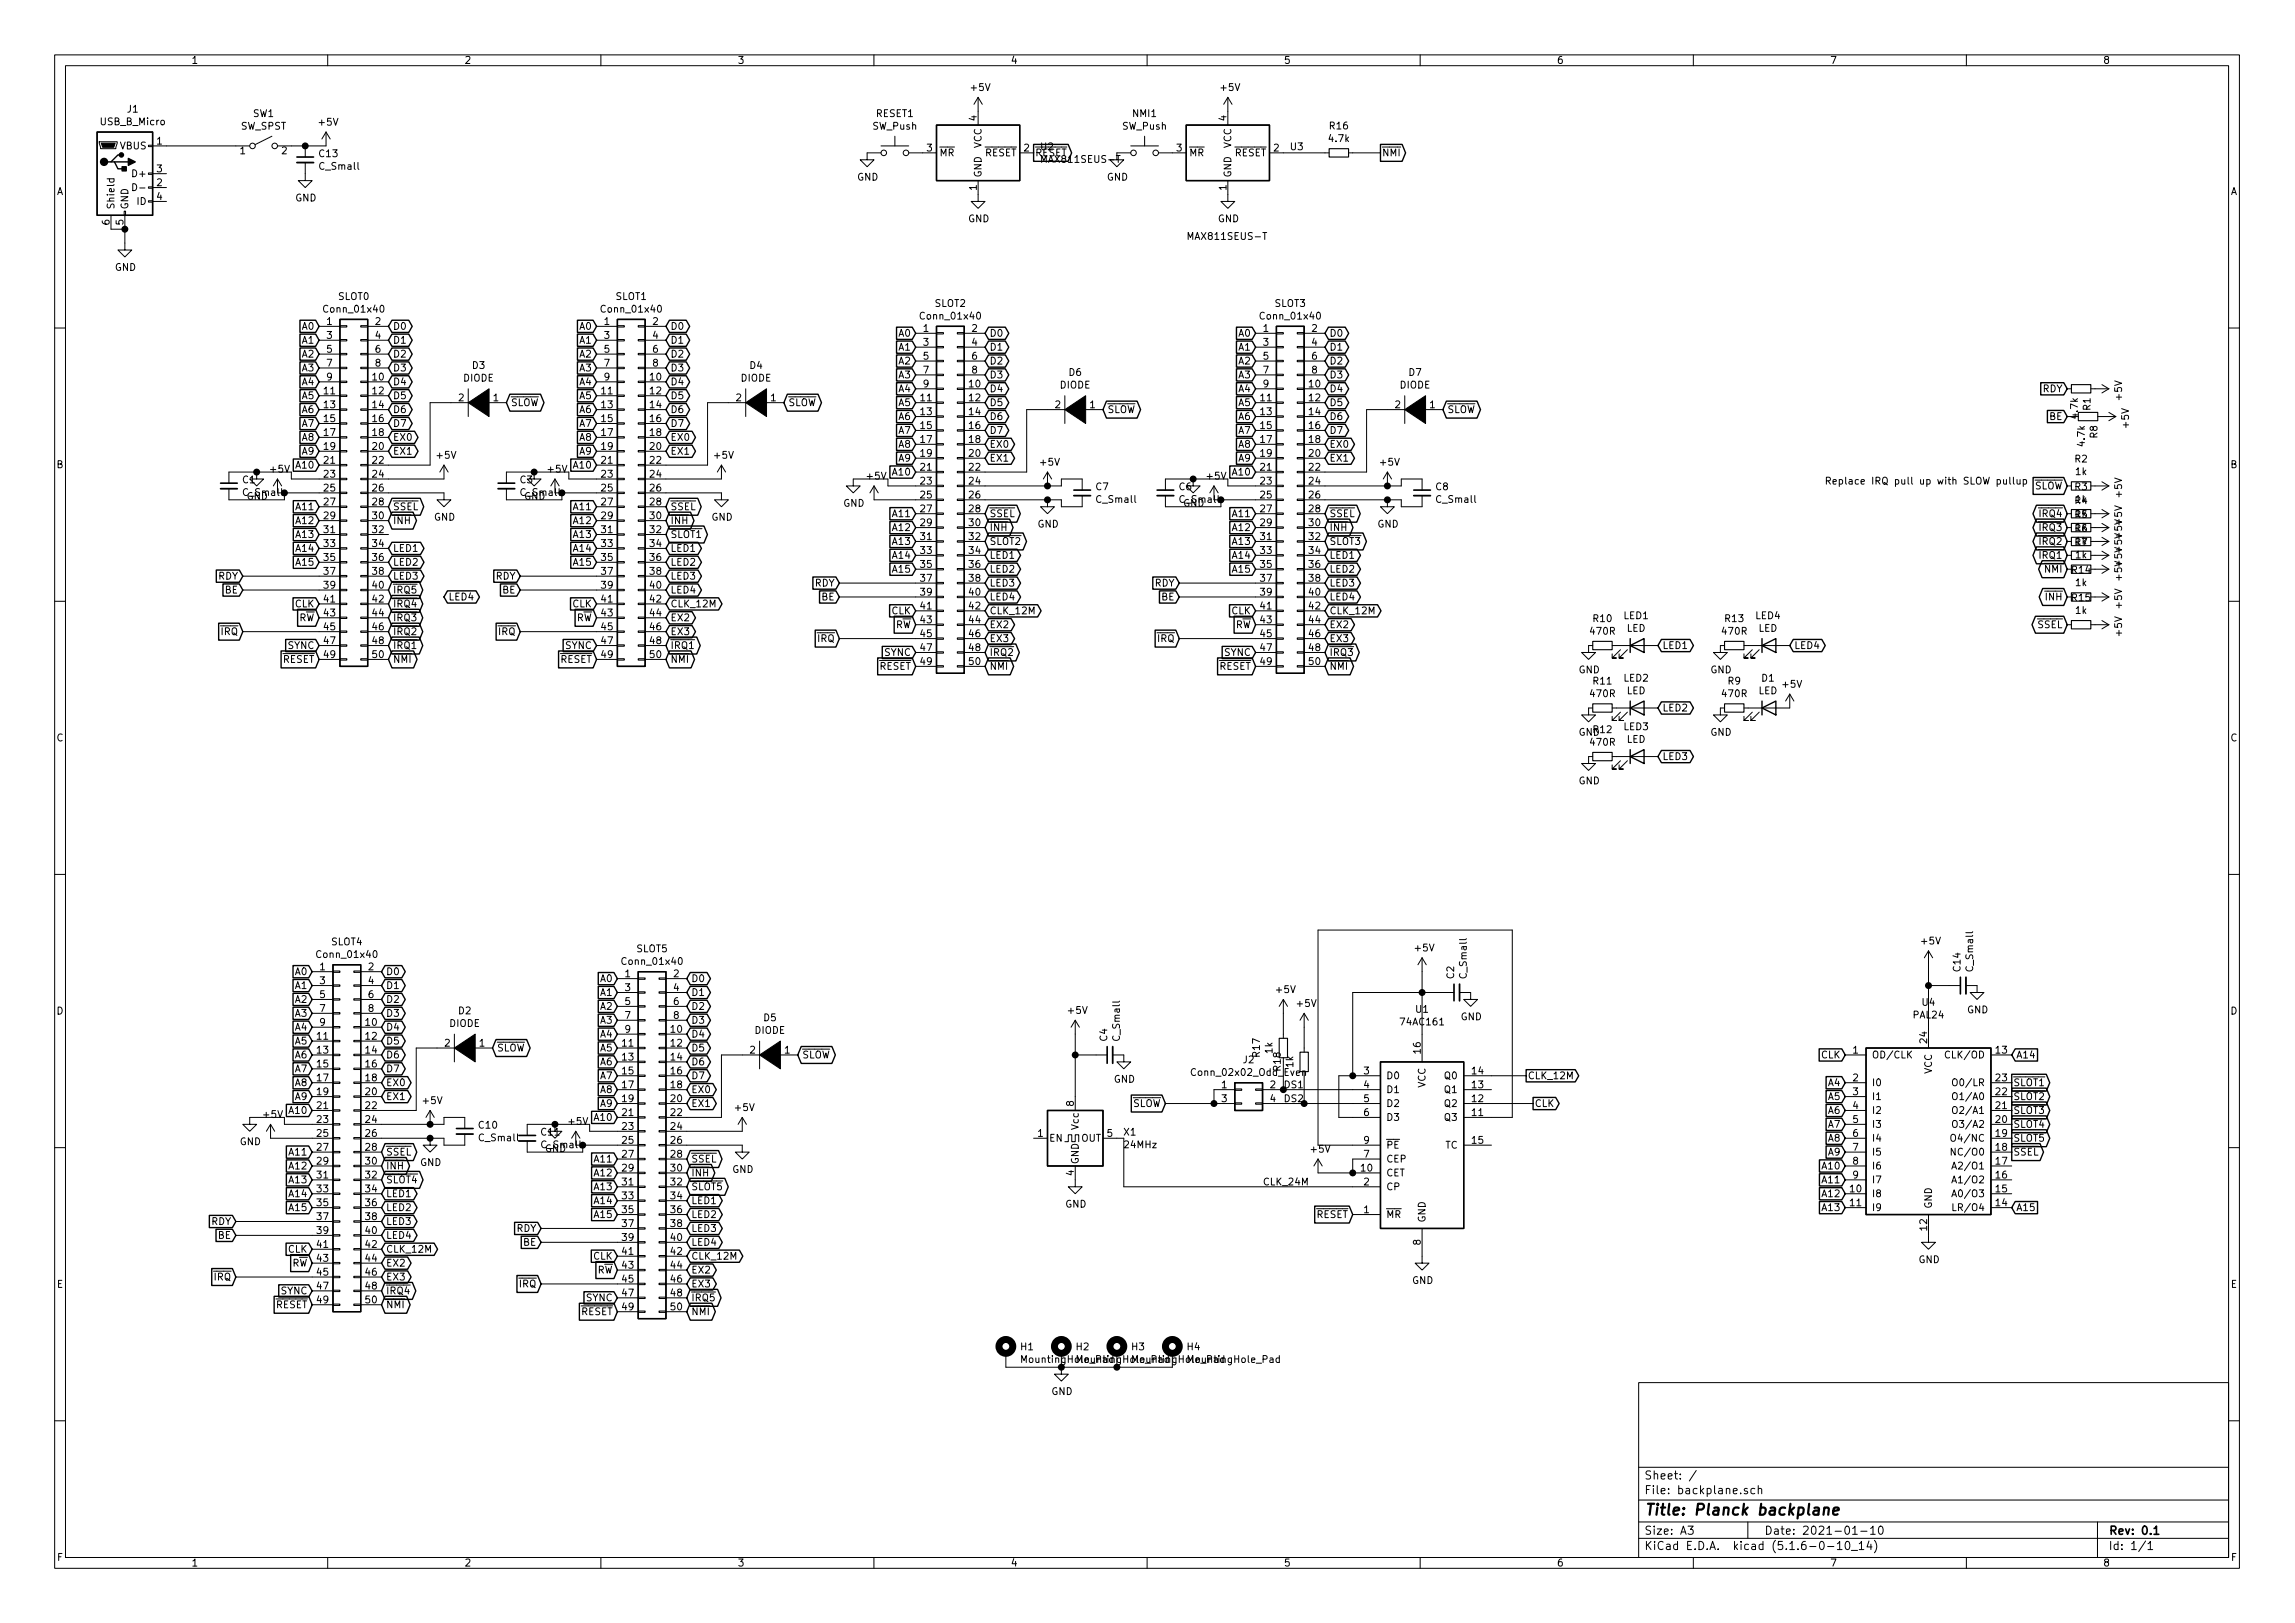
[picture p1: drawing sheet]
<svg xmlns="http://www.w3.org/2000/svg" width="420mm" height="297mm" viewBox="0 0 420 297" stroke-linecap="round" stroke-linejoin="round" font-family="sans-serif">
<defs><g id="words">
<text font-size="2.8" x="301" y="277.3">Title: Planck backplane</text>
<g font-size="2.1">
<text x="301" y="273.5">File: backplane.sch</text>
<text x="301" y="270.8">Sheet: /</text>
<text x="301" y="280.9">Size: A3</text>
<text x="323" y="280.9">Date: 2021-01-10</text>
<text x="386" y="280.9">Rev: 0.1</text>
<text x="301" y="283.7">KiCad E.D.A. kicad (5.1.6-0-10_14)</text>
<text x="386" y="283.7">Id: 1/1</text>
</g>
<g font-size="1.8">
<text x="35" y="11.7">1</text>
<text x="85" y="11.7">2</text>
<text x="135" y="11.7">3</text>
<text x="185" y="11.7">4</text>
<text x="235" y="11.7">5</text>
<text x="285" y="11.7">6</text>
<text x="335" y="11.7">7</text>
<text x="385" y="11.7">8</text>
<text x="177.9" y="16.6">+5V</text>
<text x="223.6" y="16.6">+5V</text>
<text x="18.5" y="22.9">USB_B_Micro</text>
<text x="23.3" y="20.6">J1</text>
<text x="44" y="23.7">SW_SPST</text>
<text x="46.4" y="21.4">SW1</text>
<text x="58.5" y="23">+5V</text>
<text x="159.8" y="23.7">SW_Push</text>
<text x="160.4" y="21.4">RESET1</text>
<text x="178.8" y="22.1" transform="rotate(-90 178.8 22.1)">4</text>
<text x="205.5" y="23.7">SW_Push</text>
<text x="207.4" y="21.4">NMI1</text>
<text x="224.5" y="22.1" transform="rotate(-90 224.5 22.1)">4</text>
<text x="243.5" y="23.7">R16</text>
<text x="22" y="27.3">VBUS</text>
<text x="28.7" y="26.5">1</text>
<text x="44" y="28.2">1</text>
<text x="51.6" y="28.2">2</text>
<text x="58.5" y="28.8">C13</text>
<text x="169.7" y="27.7">3</text>
<text x="172" y="28.6">MR</text>
<text x="179.7" y="27.1" transform="rotate(-90 179.7 27.1)">VCC</text>
<text x="180.3" y="28.6">RESET</text>
<text x="187.5" y="27.7">2</text>
<text x="189.5" y="28.6">RESET</text>
<text x="190.6" y="27.5">U2</text>
<text x="191.1" y="29.8">MAX811SEUS-T</text>
<text x="215.4" y="27.7">3</text>
<text x="217.7" y="28.6">MR</text>
<text x="225.4" y="27.1" transform="rotate(-90 225.4 27.1)">VCC</text>
<text x="226" y="28.6">RESET</text>
<text x="233.2" y="27.7">2</text>
<text x="236.3" y="27.5">U3</text>
<text x="243.4" y="26">4.7k</text>
<text x="253" y="28.6">NMI</text>
<text x="10.4" y="35.7">A</text>
<text x="24.6" y="32.4">D+</text>
<text x="28.7" y="34.1">2</text>
<text x="28.7" y="31.5">3</text>
<text x="58.6" y="31.1">C_Small</text>
<text x="156.9" y="33.1">GND</text>
<text x="178.8" y="34.8" transform="rotate(-90 178.8 34.8)">1</text>
<text x="179.7" y="32.5" transform="rotate(-90 179.7 32.5)">GND</text>
<text x="202.6" y="33.1">GND</text>
<text x="224.5" y="34.8" transform="rotate(-90 224.5 34.8)">1</text>
<text x="225.4" y="32.5" transform="rotate(-90 225.4 32.5)">GND</text>
<text x="408.4" y="35.7">A</text>
<text x="20.1" y="41.2" transform="rotate(-90 20.1 41.2)">6</text>
<text x="21" y="38.4" transform="rotate(-90 21 38.4)">Shield</text>
<text x="22.6" y="41.2" transform="rotate(-90 22.6 41.2)">5</text>
<text x="23.5" y="38.4" transform="rotate(-90 23.5 38.4)">GND</text>
<text x="25.1" y="37.5">ID</text>
<text x="28.7" y="36.6">4</text>
<text x="54.1" y="36.9">GND</text>
<text x="177.2" y="40.7">GND</text>
<text x="223" y="40.7">GND</text>
<text x="218" y="43.9">MAX811SEUS-T</text>
<text x="21" y="49.6">GND</text>
<text x="59.6" y="57.2">Conn_01x40</text>
<text x="59.8" y="59.5">1</text>
<text x="61.9" y="54.9">SLOT0</text>
<text x="68.7" y="59.5">2</text>
<text x="110.4" y="57.2">Conn_01x40</text>
<text x="110.6" y="59.5">1</text>
<text x="112.7" y="54.9">SLOT1</text>
<text x="119.5" y="59.5">2</text>
<text x="168.8" y="58.5">Conn_01x40</text>
<text x="171.1" y="56.2">SLOT2</text>
<text x="231" y="58.5">Conn_01x40</text>
<text x="233.4" y="56.2">SLOT3</text>
<text x="55.4" y="60.4">A0</text>
<text x="55.4" y="62.9">A1</text>
<text x="55.4" y="65.4">A2</text>
<text x="59.8" y="62">3</text>
<text x="59.8" y="64.6">5</text>
<text x="68.7" y="62">4</text>
<text x="68.7" y="64.6">6</text>
<text x="71.9" y="65.4">D2</text>
<text x="71.9" y="62.9">D1</text>
<text x="71.9" y="60.4">D0</text>
<text x="106.2" y="65.4">A2</text>
<text x="106.2" y="62.9">A1</text>
<text x="106.2" y="60.4">A0</text>
<text x="110.6" y="62">3</text>
<text x="110.6" y="64.6">5</text>
<text x="119.5" y="62">4</text>
<text x="119.5" y="64.6">6</text>
<text x="122.7" y="65.4">D2</text>
<text x="122.7" y="62.9">D1</text>
<text x="122.7" y="60.4">D0</text>
<text x="164.6" y="64.2">A1</text>
<text x="164.6" y="61.6">A0</text>
<text x="169.1" y="60.7">1</text>
<text x="169.1" y="63.3">3</text>
<text x="169.1" y="65.8">5</text>
<text x="178" y="60.7">2</text>
<text x="178" y="63.3">4</text>
<text x="178" y="65.8">6</text>
<text x="181.1" y="61.6">D0</text>
<text x="181.1" y="64.2">D1</text>
<text x="226.8" y="61.6">A0</text>
<text x="226.8" y="64.2">A1</text>
<text x="231.3" y="60.7">1</text>
<text x="231.3" y="63.3">3</text>
<text x="231.3" y="65.8">5</text>
<text x="240.2" y="60.7">2</text>
<text x="240.2" y="63.3">4</text>
<text x="240.2" y="65.8">6</text>
<text x="243.4" y="61.6">D0</text>
<text x="243.4" y="64.2">D1</text>
<text x="55.4" y="70.5">A4</text>
<text x="55.4" y="68">A3</text>
<text x="59.8" y="67.1">7</text>
<text x="59.8" y="69.6">9</text>
<text x="68.2" y="69.6">10</text>
<text x="68.7" y="67.1">8</text>
<text x="71.9" y="70.5">D4</text>
<text x="71.9" y="68">D3</text>
<text x="84.8" y="69.8">DIODE</text>
<text x="86.5" y="67.5">D3</text>
<text x="106.2" y="70.5">A4</text>
<text x="106.2" y="68">A3</text>
<text x="110.6" y="67.1">7</text>
<text x="110.6" y="69.6">9</text>
<text x="119" y="69.6">10</text>
<text x="119.5" y="67.1">8</text>
<text x="122.7" y="70.5">D4</text>
<text x="122.7" y="68">D3</text>
<text x="135.6" y="69.8">DIODE</text>
<text x="137.3" y="67.5">D4</text>
<text x="164.6" y="71.8">A4</text>
<text x="164.6" y="69.3">A3</text>
<text x="164.6" y="66.7">A2</text>
<text x="169.1" y="68.4">7</text>
<text x="169.1" y="70.9">9</text>
<text x="177.5" y="70.9">10</text>
<text x="178" y="68.4">8</text>
<text x="181.1" y="66.7">D2</text>
<text x="181.1" y="69.3">D3</text>
<text x="181.1" y="71.8">D4</text>
<text x="194" y="71.1">DIODE</text>
<text x="195.7" y="68.8">D6</text>
<text x="226.8" y="66.7">A2</text>
<text x="226.8" y="69.3">A3</text>
<text x="226.8" y="71.8">A4</text>
<text x="231.3" y="68.4">7</text>
<text x="231.3" y="70.9">9</text>
<text x="239.7" y="70.9">10</text>
<text x="240.2" y="68.4">8</text>
<text x="243.4" y="66.7">D2</text>
<text x="243.4" y="71.8">D4</text>
<text x="243.4" y="69.3">D3</text>
<text x="256.3" y="71.1">DIODE</text>
<text x="258" y="68.8">D7</text>
<text x="373.9" y="71.8">RDY</text>
<text x="55.4" y="75.6">A6</text>
<text x="55.4" y="73.1">A5</text>
<text x="59.4" y="72.2">11</text>
<text x="59.4" y="74.7">13</text>
<text x="59.4" y="77.3">15</text>
<text x="68.2" y="72.2">12</text>
<text x="68.2" y="74.7">14</text>
<text x="68.2" y="77.3">16</text>
<text x="71.9" y="75.6">D6</text>
<text x="71.9" y="73.1">D5</text>
<text x="84" y="73.4">2</text>
<text x="90.3" y="73.4">1</text>
<text x="93.5" y="74.3">SLOW</text>
<text x="106.2" y="75.6">A6</text>
<text x="106.2" y="73.1">A5</text>
<text x="110.2" y="72.2">11</text>
<text x="110.2" y="74.7">13</text>
<text x="110.2" y="77.3">15</text>
<text x="119" y="72.2">12</text>
<text x="119" y="74.7">14</text>
<text x="119" y="77.3">16</text>
<text x="122.7" y="75.6">D6</text>
<text x="122.7" y="73.1">D5</text>
<text x="134.8" y="73.4">2</text>
<text x="141.1" y="73.4">1</text>
<text x="144.3" y="74.3">SLOW</text>
<text x="164.6" y="76.9">A6</text>
<text x="164.6" y="74.3">A5</text>
<text x="168.6" y="73.4">11</text>
<text x="168.6" y="76">13</text>
<text x="177.5" y="73.4">12</text>
<text x="177.5" y="76">14</text>
<text x="181.1" y="74.3">D5</text>
<text x="181.1" y="76.9">D6</text>
<text x="193.2" y="74.7">2</text>
<text x="199.5" y="74.7">1</text>
<text x="202.7" y="75.6">SLOW</text>
<text x="226.8" y="74.3">A5</text>
<text x="226.8" y="76.9">A6</text>
<text x="230.8" y="73.4">11</text>
<text x="230.8" y="76">13</text>
<text x="239.7" y="73.4">12</text>
<text x="239.7" y="76">14</text>
<text x="243.4" y="74.3">D5</text>
<text x="243.4" y="76.9">D6</text>
<text x="255.4" y="74.7">2</text>
<text x="261.8" y="74.7">1</text>
<text x="264.9" y="75.6">SLOW</text>
<text x="375.2" y="76.9">BE</text>
<text x="380.4" y="76.5" transform="rotate(-90 380.4 76.5)">4.7k</text>
<text x="382.7" y="75.1" transform="rotate(-90 382.7 75.1)">R1</text>
<text x="388.5" y="73.1" transform="rotate(-90 388.5 73.1)">+5V</text>
<text x="55.4" y="83.2">A9</text>
<text x="55.4" y="80.7">A8</text>
<text x="55.4" y="78.1">A7</text>
<text x="59.4" y="79.8">17</text>
<text x="59.4" y="82.3">19</text>
<text x="68.2" y="79.8">18</text>
<text x="68.2" y="82.3">20</text>
<text x="71.9" y="80.7">EX0</text>
<text x="71.9" y="83.2">EX1</text>
<text x="71.9" y="78.1">D7</text>
<text x="80.1" y="84">+5V</text>
<text x="106.2" y="83.2">A9</text>
<text x="106.2" y="80.7">A8</text>
<text x="106.2" y="78.1">A7</text>
<text x="110.2" y="79.8">17</text>
<text x="110.2" y="82.3">19</text>
<text x="119" y="79.8">18</text>
<text x="119" y="82.3">20</text>
<text x="122.7" y="78.1">D7</text>
<text x="122.7" y="80.7">EX0</text>
<text x="122.7" y="83.2">EX1</text>
<text x="130.9" y="84">+5V</text>
<text x="164.6" y="82">A8</text>
<text x="164.6" y="79.4">A7</text>
<text x="168.6" y="78.5">15</text>
<text x="168.6" y="81.1">17</text>
<text x="168.6" y="83.6">19</text>
<text x="177.5" y="78.5">16</text>
<text x="177.5" y="81.1">18</text>
<text x="177.5" y="83.6">20</text>
<text x="181.1" y="82">EX0</text>
<text x="181.1" y="79.4">D7</text>
<text x="226.8" y="79.4">A7</text>
<text x="226.8" y="82">A8</text>
<text x="230.8" y="78.5">15</text>
<text x="230.8" y="81.1">17</text>
<text x="230.8" y="83.6">19</text>
<text x="239.7" y="78.5">16</text>
<text x="239.7" y="81.1">18</text>
<text x="239.7" y="83.6">20</text>
<text x="243.4" y="79.4">D7</text>
<text x="243.4" y="82">EX0</text>
<text x="381.7" y="81.6" transform="rotate(-90 381.7 81.6)">4.7k</text>
<text x="384" y="80.2" transform="rotate(-90 384 80.2)">R8</text>
<text x="389.8" y="78.2" transform="rotate(-90 389.8 78.2)">+5V</text>
<text x="10.4" y="85.7">B</text>
<text x="44.4" y="88.5">C1</text>
<text x="49.6" y="86.5">+5V</text>
<text x="54.4" y="85.8">A10</text>
<text x="59.4" y="84.9">21</text>
<text x="59.4" y="87.4">23</text>
<text x="59.4" y="90">25</text>
<text x="68.2" y="84.9">22</text>
<text x="68.2" y="87.4">24</text>
<text x="68.2" y="90">26</text>
<text x="95.2" y="88.5">C3</text>
<text x="100.4" y="86.5">+5V</text>
<text x="105.2" y="85.8">A10</text>
<text x="110.2" y="84.9">21</text>
<text x="110.2" y="87.4">23</text>
<text x="110.2" y="90">25</text>
<text x="119" y="84.9">22</text>
<text x="119" y="87.4">24</text>
<text x="119" y="90">26</text>
<text x="158.8" y="87.8">+5V</text>
<text x="163.6" y="87">A10</text>
<text x="164.6" y="84.5">A9</text>
<text x="168.6" y="86.1">21</text>
<text x="168.6" y="88.7">23</text>
<text x="177.5" y="86.1">22</text>
<text x="177.5" y="88.7">24</text>
<text x="181.1" y="84.5">EX1</text>
<text x="190.6" y="85.2">+5V</text>
<text x="200.7" y="89.7">C7</text>
<text x="215.9" y="89.7">C6</text>
<text x="221" y="87.8">+5V</text>
<text x="225.8" y="87">A10</text>
<text x="226.8" y="84.5">A9</text>
<text x="230.8" y="86.1">21</text>
<text x="230.8" y="88.7">23</text>
<text x="239.7" y="86.1">22</text>
<text x="239.7" y="88.7">24</text>
<text x="243.4" y="84.5">EX1</text>
<text x="252.8" y="85.2">+5V</text>
<text x="262.9" y="89.7">C8</text>
<text x="334" y="88.7">Replace IRQ pull up with SLOW pullup</text>
<text x="372.4" y="89.6">SLOW</text>
<text x="379.9" y="84.6">R2</text>
<text x="379.9" y="89.7">R3</text>
<text x="380" y="87">1k</text>
<text x="408.4" y="85.7">B</text>
<text x="44.7" y="90.8">C_Small</text>
<text x="45.2" y="91.5">GND</text>
<text x="54.4" y="95.9">A12</text>
<text x="54.4" y="93.4">A11</text>
<text x="59.4" y="92.5">27</text>
<text x="59.4" y="95">29</text>
<text x="68.2" y="92.5">28</text>
<text x="68.2" y="95">30</text>
<text x="71.9" y="93.4">SSEL</text>
<text x="71.9" y="95.9">INH</text>
<text x="79.5" y="95.3">GND</text>
<text x="95.5" y="90.8">C_Small</text>
<text x="96" y="91.5">GND</text>
<text x="105.2" y="95.9">A12</text>
<text x="105.2" y="93.4">A11</text>
<text x="110.2" y="92.5">27</text>
<text x="110.2" y="95">29</text>
<text x="119" y="92.5">28</text>
<text x="119" y="95">30</text>
<text x="122.7" y="95.9">INH</text>
<text x="122.7" y="93.4">SSEL</text>
<text x="130.3" y="95.3">GND</text>
<text x="154.4" y="92.7">GND</text>
<text x="163.6" y="94.7">A11</text>
<text x="168.6" y="91.2">25</text>
<text x="168.6" y="93.8">27</text>
<text x="177.5" y="91.2">26</text>
<text x="177.5" y="93.8">28</text>
<text x="181.1" y="94.7">SSEL</text>
<text x="200.9" y="92">C_Small</text>
<text x="216.1" y="92">C_Small</text>
<text x="216.6" y="92.7">GND</text>
<text x="225.8" y="94.7">A11</text>
<text x="230.8" y="91.2">25</text>
<text x="230.8" y="93.8">27</text>
<text x="239.7" y="91.2">26</text>
<text x="239.7" y="93.8">28</text>
<text x="243.4" y="94.7">SSEL</text>
<text x="263.1" y="92">C_Small</text>
<text x="373.5" y="94.7">IRQ4</text>
<text x="380" y="92">1k</text>
<text x="380" y="94.6">1k</text>
<text x="388.5" y="96" transform="rotate(-90 388.5 96)">+5V</text>
<text x="388.5" y="90.9" transform="rotate(-90 388.5 90.9)">+5V</text>
<text x="54.4" y="101">A14</text>
<text x="54.4" y="98.5">A13</text>
<text x="59.4" y="97.6">31</text>
<text x="59.4" y="100.1">33</text>
<text x="68.2" y="97.6">32</text>
<text x="68.2" y="100.1">34</text>
<text x="71.9" y="101">LED1</text>
<text x="105.2" y="101">A14</text>
<text x="105.2" y="98.5">A13</text>
<text x="110.2" y="97.6">31</text>
<text x="110.2" y="100.1">33</text>
<text x="119" y="97.6">32</text>
<text x="119" y="100.1">34</text>
<text x="122.7" y="101">LED1</text>
<text x="122.7" y="98.5">SLOT1</text>
<text x="163.6" y="99.7">A13</text>
<text x="163.6" y="97.2">A12</text>
<text x="168.6" y="96.3">29</text>
<text x="168.6" y="98.8">31</text>
<text x="168.6" y="101.4">33</text>
<text x="177.5" y="96.3">30</text>
<text x="177.5" y="98.8">32</text>
<text x="177.5" y="101.4">34</text>
<text x="181.1" y="97.2">INH</text>
<text x="181.1" y="99.7">SLOT2</text>
<text x="189.9" y="96.6">GND</text>
<text x="225.8" y="97.2">A12</text>
<text x="225.8" y="99.7">A13</text>
<text x="230.8" y="96.3">29</text>
<text x="230.8" y="98.8">31</text>
<text x="230.8" y="101.4">33</text>
<text x="239.7" y="96.3">30</text>
<text x="239.7" y="98.8">32</text>
<text x="239.7" y="101.4">34</text>
<text x="243.4" y="97.2">INH</text>
<text x="243.4" y="99.7">SLOT3</text>
<text x="252.2" y="96.6">GND</text>
<text x="373.5" y="99.7">IRQ2</text>
<text x="373.5" y="97.2">IRQ3</text>
<text x="380" y="97.1">1k</text>
<text x="380" y="99.7">1k</text>
<text x="39.9" y="106.1">RDY</text>
<text x="54.4" y="103.5">A15</text>
<text x="59.4" y="102.7">35</text>
<text x="59.4" y="105.2">37</text>
<text x="59.4" y="107.7">39</text>
<text x="68.2" y="102.7">36</text>
<text x="68.2" y="105.2">38</text>
<text x="68.2" y="107.7">40</text>
<text x="71.9" y="103.5">LED2</text>
<text x="71.9" y="106.1">LED3</text>
<text x="90.7" y="106.1">RDY</text>
<text x="105.2" y="103.5">A15</text>
<text x="110.2" y="102.7">35</text>
<text x="110.2" y="105.2">37</text>
<text x="110.2" y="107.7">39</text>
<text x="119" y="102.7">36</text>
<text x="119" y="105.2">38</text>
<text x="119" y="107.7">40</text>
<text x="122.7" y="103.5">LED2</text>
<text x="122.7" y="106.1">LED3</text>
<text x="149.1" y="107.4">RDY</text>
<text x="163.6" y="104.8">A15</text>
<text x="163.6" y="102.3">A14</text>
<text x="168.6" y="103.9">35</text>
<text x="168.6" y="106.5">37</text>
<text x="177.5" y="103.9">36</text>
<text x="177.5" y="106.5">38</text>
<text x="181.1" y="102.3">LED1</text>
<text x="181.1" y="104.8">LED2</text>
<text x="181.1" y="107.4">LED3</text>
<text x="211.4" y="107.4">RDY</text>
<text x="225.8" y="102.3">A14</text>
<text x="225.8" y="104.8">A15</text>
<text x="230.8" y="103.9">35</text>
<text x="230.8" y="106.5">37</text>
<text x="239.7" y="103.9">36</text>
<text x="239.7" y="106.5">38</text>
<text x="243.4" y="102.3">LED1</text>
<text x="243.4" y="104.8">LED2</text>
<text x="243.4" y="107.4">LED3</text>
<text x="373.5" y="102.3">IRQ1</text>
<text x="374.4" y="104.8">NMI</text>
<text x="379.4" y="105">R14</text>
<text x="380" y="107.3">1k</text>
<text x="380" y="102.2">1k</text>
<text x="41.2" y="108.6">BE</text>
<text x="54" y="111.2">CLK</text>
<text x="54.7" y="113.7">RW</text>
<text x="59.4" y="110.3">41</text>
<text x="59.4" y="112.8">43</text>
<text x="68.2" y="110.3">42</text>
<text x="68.2" y="112.8">44</text>
<text x="71.9" y="111.2">IRQ4</text>
<text x="71.9" y="113.7">IRQ3</text>
<text x="71.9" y="108.6">IRQ5</text>
<text x="82.1" y="109.9">LED4</text>
<text x="92" y="108.6">BE</text>
<text x="104.8" y="111.2">CLK</text>
<text x="105.5" y="113.7">RW</text>
<text x="110.2" y="110.3">41</text>
<text x="110.2" y="112.8">43</text>
<text x="119" y="110.3">42</text>
<text x="119" y="112.8">44</text>
<text x="122.7" y="108.6">LED4</text>
<text x="122.7" y="111.2">CLK_12M</text>
<text x="122.7" y="113.7">EX2</text>
<text x="150.4" y="109.9">BE</text>
<text x="163.2" y="112.4">CLK</text>
<text x="168.6" y="109">39</text>
<text x="168.6" y="111.5">41</text>
<text x="177.5" y="109">40</text>
<text x="177.5" y="111.5">42</text>
<text x="181.1" y="109.9">LED4</text>
<text x="181.1" y="112.4">CLK_12M</text>
<text x="212.6" y="109.9">BE</text>
<text x="225.5" y="112.4">CLK</text>
<text x="230.8" y="109">39</text>
<text x="230.8" y="111.5">41</text>
<text x="239.7" y="109">40</text>
<text x="239.7" y="111.5">42</text>
<text x="243.4" y="109.9">LED4</text>
<text x="243.4" y="112.4">CLK_12M</text>
<text x="291.7" y="113.9">R10</text>
<text x="297.3" y="113.3">LED1</text>
<text x="315.9" y="113.9">R13</text>
<text x="321.4" y="113.3">LED4</text>
<text x="374.6" y="109.9">INH</text>
<text x="379.4" y="110">R15</text>
<text x="380" y="112.4">1k</text>
<text x="388.5" y="111.2" transform="rotate(-90 388.5 111.2)">+5V</text>
<text x="40.5" y="116.2">IRQ</text>
<text x="52.7" y="118.8">SYNC</text>
<text x="59.4" y="115.4">45</text>
<text x="59.4" y="117.9">47</text>
<text x="68.2" y="115.4">46</text>
<text x="68.2" y="117.9">48</text>
<text x="71.9" y="116.2">IRQ2</text>
<text x="71.9" y="118.8">IRQ1</text>
<text x="91.3" y="116.2">IRQ</text>
<text x="103.5" y="118.8">SYNC</text>
<text x="110.2" y="115.4">45</text>
<text x="110.2" y="117.9">47</text>
<text x="119" y="115.4">46</text>
<text x="119" y="117.9">48</text>
<text x="122.7" y="118.8">IRQ1</text>
<text x="122.7" y="116.2">EX3</text>
<text x="149.7" y="117.5">IRQ</text>
<text x="163.9" y="115">RW</text>
<text x="168.6" y="114.1">43</text>
<text x="168.6" y="116.6">45</text>
<text x="168.6" y="119.2">47</text>
<text x="177.5" y="114.1">44</text>
<text x="177.5" y="116.6">46</text>
<text x="177.5" y="119.2">48</text>
<text x="181.1" y="115">EX2</text>
<text x="181.1" y="117.5">EX3</text>
<text x="212" y="117.5">IRQ</text>
<text x="226.1" y="115">RW</text>
<text x="230.8" y="114.1">43</text>
<text x="230.8" y="116.6">45</text>
<text x="230.8" y="119.2">47</text>
<text x="239.7" y="114.1">44</text>
<text x="239.7" y="116.6">46</text>
<text x="239.7" y="119.2">48</text>
<text x="243.4" y="115">EX2</text>
<text x="243.4" y="117.5">EX3</text>
<text x="291.3" y="116.2">470R</text>
<text x="297.8" y="115.6">LED</text>
<text x="304.3" y="118.8">LED1</text>
<text x="315.4" y="116.2">470R</text>
<text x="321.9" y="115.6">LED</text>
<text x="328.4" y="118.8">LED4</text>
<text x="373" y="115">SSEL</text>
<text x="388.5" y="116.3" transform="rotate(-90 388.5 116.3)">+5V</text>
<text x="51.7" y="121.3">RESET</text>
<text x="59.4" y="120.4">49</text>
<text x="68.2" y="120.4">50</text>
<text x="71.9" y="121.3">NMI</text>
<text x="102.5" y="121.3">RESET</text>
<text x="110.2" y="120.4">49</text>
<text x="119" y="120.4">50</text>
<text x="122.7" y="121.3">NMI</text>
<text x="161" y="122.6">RESET</text>
<text x="162" y="120.1">SYNC</text>
<text x="168.6" y="121.7">49</text>
<text x="177.5" y="121.7">50</text>
<text x="181.1" y="120.1">IRQ2</text>
<text x="181.1" y="122.6">NMI</text>
<text x="223.2" y="122.6">RESET</text>
<text x="224.2" y="120.1">SYNC</text>
<text x="230.8" y="121.7">49</text>
<text x="239.7" y="121.7">50</text>
<text x="243.4" y="122.6">NMI</text>
<text x="243.4" y="120.1">IRQ3</text>
<text x="289" y="123.2">GND</text>
<text x="291.7" y="125.3">R11</text>
<text x="297.3" y="124.8">LED2</text>
<text x="313.1" y="123.2">GND</text>
<text x="316.4" y="125.3">R9</text>
<text x="322.6" y="124.8">D1</text>
<text x="326.4" y="125.9">+5V</text>
<text x="291.3" y="127.6">470R</text>
<text x="297.8" y="127.1">LED</text>
<text x="304.3" y="130.2">LED2</text>
<text x="315.4" y="127.6">470R</text>
<text x="321.9" y="127.1">LED</text>
<text x="10.4" y="135.7">C</text>
<text x="289" y="134.7">GND</text>
<text x="291.3" y="136.5">470R</text>
<text x="291.7" y="134.2">R12</text>
<text x="297.3" y="133.6">LED3</text>
<text x="297.8" y="136">LED</text>
<text x="313.1" y="134.7">GND</text>
<text x="408.4" y="135.7">C</text>
<text x="289" y="143.5">GND</text>
<text x="304.3" y="139.1">LED3</text>
<text x="60.7" y="173">SLOT4</text>
<text x="351.8" y="172.9">+5V</text>
<text x="54.1" y="178.5">A0</text>
<text x="58.3" y="175.3">Conn_01x40</text>
<text x="58.6" y="177.6">1</text>
<text x="67.5" y="177.6">2</text>
<text x="70.6" y="178.5">D0</text>
<text x="110" y="179.7">A0</text>
<text x="114.2" y="176.6">Conn_01x40</text>
<text x="114.5" y="178.9">1</text>
<text x="116.5" y="174.3">SLOT5</text>
<text x="123.3" y="178.9">2</text>
<text x="126.5" y="179.7">D0</text>
<text x="259.1" y="174.1">+5V</text>
<text x="266.2" y="179.1" transform="rotate(-90 266.2 179.1)">C2</text>
<text x="268.5" y="178.9" transform="rotate(-90 268.5 178.9)">C_Small</text>
<text x="358.9" y="177.7" transform="rotate(-90 358.9 177.7)">C14</text>
<text x="361.2" y="177.6" transform="rotate(-90 361.2 177.6)">C_Small</text>
<text x="10.4" y="185.7">D</text>
<text x="54.1" y="181">A1</text>
<text x="54.1" y="183.6">A2</text>
<text x="58.6" y="180.1">3</text>
<text x="58.6" y="182.7">5</text>
<text x="58.6" y="185.2">7</text>
<text x="67.5" y="180.1">4</text>
<text x="67.5" y="182.7">6</text>
<text x="67.5" y="185.2">8</text>
<text x="70.6" y="183.6">D2</text>
<text x="70.6" y="181">D1</text>
<text x="84" y="185.6">D2</text>
<text x="110" y="184.8">A2</text>
<text x="110" y="182.3">A1</text>
<text x="114.5" y="181.4">3</text>
<text x="114.5" y="183.9">5</text>
<text x="123.3" y="181.4">4</text>
<text x="123.3" y="183.9">6</text>
<text x="126.5" y="184.8">D2</text>
<text x="126.5" y="182.3">D1</text>
<text x="195.6" y="185.6">+5V</text>
<text x="233.7" y="181.7">+5V</text>
<text x="237.5" y="184.3">+5V</text>
<text x="259.2" y="185.4">U1</text>
<text x="351.9" y="184.1">U4</text>
<text x="360.1" y="185.5">GND</text>
<text x="408.4" y="185.7">D</text>
<text x="54.1" y="186.1">A3</text>
<text x="54.1" y="188.6">A4</text>
<text x="54.1" y="191.2">A5</text>
<text x="58.1" y="190.3">11</text>
<text x="58.6" y="187.7">9</text>
<text x="67" y="187.7">10</text>
<text x="67" y="190.3">12</text>
<text x="70.6" y="191.2">D5</text>
<text x="70.6" y="188.6">D4</text>
<text x="70.6" y="186.1">D3</text>
<text x="81.4" y="191.6">2</text>
<text x="82.3" y="187.9">DIODE</text>
<text x="87.8" y="191.6">1</text>
<text x="110" y="189.9">A4</text>
<text x="110" y="187.4">A3</text>
<text x="114" y="191.6">11</text>
<text x="114.5" y="186.5">7</text>
<text x="114.5" y="189">9</text>
<text x="122.9" y="189">10</text>
<text x="122.9" y="191.6">12</text>
<text x="123.3" y="186.5">8</text>
<text x="126.5" y="189.9">D4</text>
<text x="126.5" y="187.4">D3</text>
<text x="138.2" y="189.2">DIODE</text>
<text x="139.9" y="186.9">D5</text>
<text x="202.7" y="190.5" transform="rotate(-90 202.7 190.5)">C4</text>
<text x="205" y="190.3" transform="rotate(-90 205 190.3)">C_Small</text>
<text x="256.6" y="187.7">74AC161</text>
<text x="267.4" y="186.7">GND</text>
<text x="350.3" y="186.4">PAL24</text>
<text x="352.8" y="190.9" transform="rotate(-90 352.8 190.9)">24</text>
<text x="54.1" y="193.7">A6</text>
<text x="54.1" y="196.3">A7</text>
<text x="58.1" y="192.8">13</text>
<text x="58.1" y="195.4">15</text>
<text x="58.1" y="197.9">17</text>
<text x="67" y="192.8">14</text>
<text x="67" y="195.4">16</text>
<text x="67" y="197.9">18</text>
<text x="70.6" y="196.3">D7</text>
<text x="70.6" y="193.7">D6</text>
<text x="91" y="192.4">SLOW</text>
<text x="110" y="197.5">A7</text>
<text x="110" y="195">A6</text>
<text x="110" y="192.4">A5</text>
<text x="114" y="194.1">13</text>
<text x="114" y="196.6">15</text>
<text x="122.9" y="194.1">14</text>
<text x="122.9" y="196.6">16</text>
<text x="126.5" y="197.5">D7</text>
<text x="126.5" y="195">D6</text>
<text x="126.5" y="192.4">D5</text>
<text x="137.3" y="192.8">2</text>
<text x="143.7" y="192.8">1</text>
<text x="146.8" y="193.7">SLOW</text>
<text x="218.5" y="196.9">Conn_02x02_Odd_Even</text>
<text x="227.6" y="194.6">J2</text>
<text x="230.7" y="193.4" transform="rotate(-90 230.7 193.4)">R17</text>
<text x="233" y="192.8" transform="rotate(-90 233 192.8)">1k</text>
<text x="234.5" y="195.9" transform="rotate(-90 234.5 195.9)">R18</text>
<text x="236.8" y="195.3" transform="rotate(-90 236.8 195.3)">1k</text>
<text x="249.7" y="196.6">3</text>
<text x="253.7" y="197.5">D0</text>
<text x="260.1" y="192.8" transform="rotate(-90 260.1 192.8)">16</text>
<text x="264.6" y="197.5">Q0</text>
<text x="269.5" y="196.6">14</text>
<text x="279.7" y="197.5">CLK_12M</text>
<text x="333.4" y="193.7">CLK</text>
<text x="339.2" y="192.8">1</text>
<text x="339.2" y="197.9">2</text>
<text x="342.6" y="193.7">OD/CLK</text>
<text x="353.7" y="196.6" transform="rotate(-90 353.7 196.6)">VCC</text>
<text x="356.7" y="193.7">CLK/OD</text>
<text x="365.4" y="192.8">13</text>
<text x="365.4" y="197.9">23</text>
<text x="369.1" y="193.7">A14</text>
<text x="53.1" y="203.9">A10</text>
<text x="54.1" y="198.8">A8</text>
<text x="54.1" y="201.3">A9</text>
<text x="58.1" y="200.4">19</text>
<text x="58.1" y="203">21</text>
<text x="67" y="200.4">20</text>
<text x="67" y="203">22</text>
<text x="70.6" y="198.8">EX0</text>
<text x="70.6" y="201.3">EX1</text>
<text x="77.5" y="202.1">+5V</text>
<text x="110" y="202.6">A9</text>
<text x="110" y="200.1">A8</text>
<text x="114" y="199.2">17</text>
<text x="114" y="201.7">19</text>
<text x="122.9" y="199.2">18</text>
<text x="122.9" y="201.7">20</text>
<text x="126.5" y="200.1">EX0</text>
<text x="126.5" y="202.6">EX1</text>
<text x="134.7" y="203.3">+5V</text>
<text x="196.6" y="202.4" transform="rotate(-90 196.6 202.4)">8</text>
<text x="203.9" y="198.2">GND</text>
<text x="207.3" y="202.6">SLOW</text>
<text x="223.7" y="199.2">1</text>
<text x="223.7" y="201.7">3</text>
<text x="232.6" y="199.2">2</text>
<text x="232.6" y="201.7">4</text>
<text x="234.9" y="199.2">DS1</text>
<text x="234.9" y="201.7">DS2</text>
<text x="249.7" y="199.2">4</text>
<text x="249.7" y="201.7">5</text>
<text x="253.7" y="200.1">D1</text>
<text x="253.7" y="202.6">D2</text>
<text x="261" y="199.1" transform="rotate(-90 261 199.1)">VCC</text>
<text x="264.6" y="202.6">Q2</text>
<text x="264.6" y="200.1">Q1</text>
<text x="269.5" y="201.7">12</text>
<text x="269.5" y="199.2">13</text>
<text x="280.9" y="202.6">CLK</text>
<text x="334.8" y="198.8">A4</text>
<text x="334.8" y="201.3">A5</text>
<text x="334.8" y="203.9">A6</text>
<text x="339.2" y="200.4">3</text>
<text x="339.2" y="203">4</text>
<text x="342.6" y="198.8">I0</text>
<text x="342.6" y="201.3">I1</text>
<text x="342.6" y="203.9">I2</text>
<text x="358.3" y="198.8">O0/LR</text>
<text x="358.4" y="203.9">O2/A1</text>
<text x="358.4" y="201.3">O1/A0</text>
<text x="365.4" y="203">21</text>
<text x="365.4" y="200.4">22</text>
<text x="368.6" y="203.9">SLOT3</text>
<text x="368.6" y="201.3">SLOT2</text>
<text x="368.6" y="198.8">SLOT1</text>
<text x="43.9" y="209.6">GND</text>
<text x="48.3" y="204.6">+5V</text>
<text x="58.1" y="205.5">23</text>
<text x="58.1" y="208.1">25</text>
<text x="67" y="205.5">24</text>
<text x="67" y="208.1">26</text>
<text x="87.7" y="206.6">C10</text>
<text x="87.8" y="208.9">C_Small</text>
<text x="99.1" y="207.8">C11</text>
<text x="104.2" y="205.9">+5V</text>
<text x="109" y="205.1">A10</text>
<text x="114" y="204.3">21</text>
<text x="114" y="206.8">23</text>
<text x="114" y="209.3">25</text>
<text x="122.9" y="204.3">22</text>
<text x="122.9" y="206.8">24</text>
<text x="122.9" y="209.3">26</text>
<text x="190" y="208.1">1</text>
<text x="192" y="209">EN</text>
<text x="197.5" y="206.6" transform="rotate(-90 197.5 206.6)">Vcc</text>
<text x="197.9" y="209">OUT</text>
<text x="202.7" y="208.1">5</text>
<text x="205.8" y="207.8">X1</text>
<text x="249.7" y="204.3">6</text>
<text x="249.7" y="209.3">9</text>
<text x="253.7" y="205.1">D3</text>
<text x="264.6" y="205.1">Q3</text>
<text x="269.5" y="204.3">11</text>
<text x="269.5" y="209.3">15</text>
<text x="334.8" y="206.4">A7</text>
<text x="334.8" y="209">A8</text>
<text x="339.2" y="205.5">5</text>
<text x="339.2" y="208.1">6</text>
<text x="342.6" y="206.4">I3</text>
<text x="342.6" y="209">I4</text>
<text x="358.1" y="209">O4/NC</text>
<text x="358.4" y="206.4">O3/A2</text>
<text x="365.4" y="205.5">20</text>
<text x="365.4" y="208.1">19</text>
<text x="368.6" y="206.4">SLOT4</text>
<text x="368.6" y="209">SLOT5</text>
<text x="53.1" y="211.5">A11</text>
<text x="53.1" y="214">A12</text>
<text x="58.1" y="210.6">27</text>
<text x="58.1" y="213.1">29</text>
<text x="58.1" y="215.7">31</text>
<text x="67" y="210.6">28</text>
<text x="67" y="213.1">30</text>
<text x="67" y="215.7">32</text>
<text x="70.6" y="214">INH</text>
<text x="70.6" y="211.5">SSEL</text>
<text x="76.9" y="213.4">GND</text>
<text x="99.3" y="210.1">C_Small</text>
<text x="99.8" y="210.9">GND</text>
<text x="109" y="215.3">A12</text>
<text x="109" y="212.8">A11</text>
<text x="114" y="211.9">27</text>
<text x="114" y="214.4">29</text>
<text x="122.9" y="211.9">28</text>
<text x="122.9" y="214.4">30</text>
<text x="126.5" y="215.3">INH</text>
<text x="126.5" y="212.8">SSEL</text>
<text x="134.1" y="214.7">GND</text>
<text x="196.6" y="215.1" transform="rotate(-90 196.6 215.1)">4</text>
<text x="197.5" y="213.1" transform="rotate(-90 197.5 213.1)">GND</text>
<text x="206" y="210.1">24MHz</text>
<text x="240.1" y="211">+5V</text>
<text x="249.2" y="214.4">10</text>
<text x="249.7" y="211.9">7</text>
<text x="253.7" y="215.3">CET</text>
<text x="253.7" y="212.8">CEP</text>
<text x="253.7" y="210.2">PE</text>
<text x="264.6" y="210.2">TC</text>
<text x="333.8" y="214">A10</text>
<text x="334.8" y="211.5">A9</text>
<text x="339.2" y="210.6">7</text>
<text x="339.2" y="213.1">8</text>
<text x="339.2" y="215.7">9</text>
<text x="342.6" y="211.5">I5</text>
<text x="342.6" y="214">I6</text>
<text x="358.1" y="211.5">NC/O0</text>
<text x="358.4" y="214">A2/O1</text>
<text x="365.4" y="215.7">16</text>
<text x="365.4" y="213.1">17</text>
<text x="365.4" y="210.6">18</text>
<text x="368.6" y="211.5">SSEL</text>
<text x="53.1" y="216.6">A13</text>
<text x="53.1" y="219.1">A14</text>
<text x="53.1" y="221.7">A15</text>
<text x="58.1" y="218.2">33</text>
<text x="58.1" y="220.8">35</text>
<text x="67" y="218.2">34</text>
<text x="67" y="220.8">36</text>
<text x="70.6" y="219.1">LED1</text>
<text x="70.6" y="221.7">LED2</text>
<text x="70.6" y="216.6">SLOT4</text>
<text x="109" y="220.4">A14</text>
<text x="109" y="217.8">A13</text>
<text x="114" y="217">31</text>
<text x="114" y="219.5">33</text>
<text x="122.9" y="217">32</text>
<text x="122.9" y="219.5">34</text>
<text x="126.5" y="220.4">LED1</text>
<text x="126.5" y="217.8">SLOT5</text>
<text x="195" y="221">GND</text>
<text x="231.1" y="217">CLK_24M</text>
<text x="249.7" y="217">2</text>
<text x="253.7" y="217.8">CP</text>
<text x="333.8" y="216.6">A11</text>
<text x="333.8" y="219.1">A12</text>
<text x="333.8" y="221.7">A13</text>
<text x="338.8" y="218.2">10</text>
<text x="338.8" y="220.8">11</text>
<text x="342.6" y="216.6">I7</text>
<text x="342.6" y="219.1">I8</text>
<text x="342.6" y="221.7">I9</text>
<text x="353.7" y="221.3" transform="rotate(-90 353.7 221.3)">GND</text>
<text x="358.3" y="221.7">LR/O4</text>
<text x="358.4" y="219.1">A0/O3</text>
<text x="358.4" y="216.6">A1/O2</text>
<text x="365.4" y="220.8">14</text>
<text x="365.4" y="218.2">15</text>
<text x="369.1" y="221.7">A15</text>
<text x="38.7" y="224.2">RDY</text>
<text x="39.9" y="226.7">BE</text>
<text x="58.1" y="223.3">37</text>
<text x="58.1" y="225.8">39</text>
<text x="67" y="223.3">38</text>
<text x="67" y="225.8">40</text>
<text x="70.6" y="224.2">LED3</text>
<text x="70.6" y="226.7">LED4</text>
<text x="94.5" y="225.5">RDY</text>
<text x="109" y="222.9">A15</text>
<text x="114" y="222">35</text>
<text x="114" y="224.6">37</text>
<text x="114" y="227.1">39</text>
<text x="122.9" y="222">36</text>
<text x="122.9" y="224.6">38</text>
<text x="122.9" y="227.1">40</text>
<text x="126.5" y="222.9">LED2</text>
<text x="126.5" y="225.5">LED3</text>
<text x="241" y="222.9">RESET</text>
<text x="249.7" y="222">1</text>
<text x="253.7" y="222.9">MR</text>
<text x="260.1" y="227.8" transform="rotate(-90 260.1 227.8)">8</text>
<text x="261" y="223.8" transform="rotate(-90 261 223.8)">GND</text>
<text x="352.8" y="225.2" transform="rotate(-90 352.8 225.2)">12</text>
<text x="52.7" y="229.3">CLK</text>
<text x="53.4" y="231.8">RW</text>
<text x="58.1" y="228.4">41</text>
<text x="58.1" y="230.9">43</text>
<text x="58.1" y="233.5">45</text>
<text x="67" y="228.4">42</text>
<text x="67" y="230.9">44</text>
<text x="67" y="233.5">46</text>
<text x="70.6" y="229.3">CLK_12M</text>
<text x="70.6" y="231.8">EX2</text>
<text x="95.8" y="228">BE</text>
<text x="108.6" y="230.5">CLK</text>
<text x="109.3" y="233.1">RW</text>
<text x="114" y="229.7">41</text>
<text x="114" y="232.2">43</text>
<text x="122.9" y="229.7">42</text>
<text x="122.9" y="232.2">44</text>
<text x="126.5" y="228">LED4</text>
<text x="126.5" y="230.5">CLK_12M</text>
<text x="126.5" y="233.1">EX2</text>
<text x="351.2" y="231.2">GND</text>
<text x="10.4" y="235.7">E</text>
<text x="39.2" y="234.4">IRQ</text>
<text x="50.5" y="239.4">RESET</text>
<text x="51.5" y="236.9">SYNC</text>
<text x="58.1" y="236">47</text>
<text x="58.1" y="238.5">49</text>
<text x="67" y="236">48</text>
<text x="67" y="238.5">50</text>
<text x="70.6" y="234.4">EX3</text>
<text x="70.6" y="236.9">IRQ4</text>
<text x="70.6" y="239.4">NMI</text>
<text x="95.1" y="235.6">IRQ</text>
<text x="107.3" y="238.2">SYNC</text>
<text x="114" y="234.7">45</text>
<text x="114" y="237.3">47</text>
<text x="114" y="239.8">49</text>
<text x="122.9" y="234.7">46</text>
<text x="122.9" y="237.3">48</text>
<text x="122.9" y="239.8">50</text>
<text x="126.5" y="235.6">EX3</text>
<text x="126.5" y="238.2">IRQ5</text>
<text x="258.5" y="235">GND</text>
<text x="408.4" y="235.7">E</text>
<text x="106.3" y="240.7">RESET</text>
<text x="126.5" y="240.7">NMI</text>
<text x="186.9" y="247.1">H1</text>
<text x="187.4" y="249.4">MountingHole_Pad</text>
<text x="197.1" y="247.1">H2</text>
<text x="197.6" y="249.4">MountingHole_Pad</text>
<text x="207.2" y="247.1">H3</text>
<text x="207.7" y="249.4">MountingHole_Pad</text>
<text x="217.4" y="247.1">H4</text>
<text x="217.9" y="249.4">MountingHole_Pad</text>
<text x="192.5" y="255.3">GND</text>
<text x="10.5" y="285.7">F</text>
<text x="35" y="286.7">1</text>
<text x="85" y="286.7">2</text>
<text x="135" y="286.7">3</text>
<text x="185" y="286.7">4</text>
<text x="235" y="286.7">5</text>
<text x="285" y="286.7">6</text>
<text x="335" y="286.7">7</text>
<text x="385" y="286.7">8</text>
<text x="408.5" y="285.7">F</text>
</g>
</g></defs>
<g fill="none" stroke="#000" stroke-width=".18">
<path d="M10 10h400v277h-400zM12 12h396v273.1h-396zM60 10v2M110 10v2M160 10v2M179.1 17.8l-.8 1.3M179.1 17.8v5.1M179.1 17.8l.7 1.3M210 10v2M224.8 17.8l-.8 1.3M224.8 17.8v5.1M224.8 17.8l.8 1.3"/>
<path d="M260 10v2M310 10v2M360 10v2M18.2 25.9h3.3v.3l-.3 1h-2.8zM19.6 32.7h1.3M20.1 32.7l-.1 .4 .3 .2 .5-.1v-.5M20.3 39.4v2.5h2.6M22.7 38.6h.3v.8h-.3zM22.9 39.4v6.4h1.2l-1.2 1.2-1.3-1.2h1.3M24.3 33.6a.64 .64 0 0 1 .7 .7 .64 .64 0 0 1-.7 .6zM25.6 34.4h.9M27.2 36.7h.7v.3h-.7z"/>
<path d="M27.2 34.2h.7v.3h-.7zM27.2 31.7h.7v.2h-.7zM27.2 26.6h.7v.2h-.7zM27.9 26.7h17.8M27.9 34.3h2.6M27.9 31.8h2.6M27.9 36.9h2.6M49.8 24.9l-3.1 1.6M55.9 29.8v3.3h1.2l-1.2 1.2-1.3-1.2h1.3M55.9 26.7v2M59.7 24.2v2.5h-8.9M59.7 24.2l-.8 1.2"/>
<path d="M59.7 24.2l.8 1.2M161.3 28h-2.6v1.2h1.3l-1.3 1.3-1.2-1.3h1.2M161.3 26.7h5.1M163.8 24.9v1.8M166.4 28h5M179.1 33.1v3.8h1.2l-1.2 1.2-1.3-1.2h1.3M186.7 28h2.5M204.4 28.5h.7M207 28h-2.5v1.2h1.2l-1.2 1.3-1.3-1.3h1.3M207 26.7h5.1M209.5 24.9v1.8M212.1 28h5.1"/>
<path d="M224.8 33.1v3.8h1.3l-1.3 1.2-1.3-1.2h1.3M232.4 28h10.9M246.9 28h5.8M58.4 59.7h3.8M62.2 59.6h1.3v.3h-1.3zM66 59.6h1.3v.3h-1.3zM67.3 59.7h3.8M69.7 55.9h.2a.69 .69 0 0 1 .4 .6 .69 .69 0 0 1-.4 .6 .83 .83 0 0 1-.2-1.2zM109.2 59.7h3.8M113 59.6h1.3v.3h-1.3zM116.8 59.6h1.3v.3h-1.3zM118.1 59.7h3.8"/>
<path d="M120.5 56l.2-.1a.69 .69 0 0 1 .4 .6 .69 .69 0 0 1-.4 .6l-.3-.2v-.2zM178.9 57.3l.2-.2a.69 .69 0 0 1 .4 .7 .69 .69 0 0 1-.4 .6l-.3-.2v-.3zM231.2 42.6h.7M241.1 57.3l.2-.2a.69 .69 0 0 1 .4 .7 .69 .69 0 0 1-.4 .6l-.2-.2-.1-.3zM10 60h2M58.4 69.9h3.8M58.4 72.4h3.8M58.4 75h3.8M58.4 77.5h3.8M58.4 62.3h3.8M58.4 64.8h3.8M58.4 67.3h3.8"/>
<path d="M62.2 64.7h1.3v.2h-1.3zM62.2 62.1h1.3v.3h-1.3zM62.2 79.9h1.3v.3h-1.3zM62.2 77.4h1.3v.2h-1.3zM62.2 74.8h1.3v.3h-1.3zM62.2 72.3h1.3v.3h-1.3zM62.2 69.8h1.3v.2h-1.3zM62.2 67.2h1.3v.3h-1.3zM66 64.7h1.3v.2h-1.3zM66 62.1h1.3v.3h-1.3zM66 79.9h1.3v.3h-1.3zM66 77.4h1.3v.2h-1.3z"/>
<path d="M66 74.8h1.3v.3h-1.3zM66 72.3h1.3v.3h-1.3zM66 69.8h1.3v.2h-1.3zM66 67.2h1.3v.3h-1.3zM67.3 69.9h3.8M67.3 72.4h3.8M67.3 75h3.8M67.3 77.5h3.8M67.3 62.3h3.8M67.3 64.8h3.8M67.3 67.3h3.8M85.7 71.2v5"/>
<path d="M86.4 73.7h-7.7v11.4h-11.4M88.9 73.7h3.8M109.2 69.9h3.8M109.2 72.4h3.8M109.2 75h3.8M109.2 77.5h3.8M109.2 62.3h3.8M109.2 64.8h3.8M109.2 67.3h3.8M113 64.7h1.3v.2h-1.3zM113 62.1h1.3v.3h-1.3zM113 79.9h1.3v.3h-1.3z"/>
<path d="M113 77.4h1.3v.2h-1.3zM113 74.8h1.3v.3h-1.3zM113 72.3h1.3v.3h-1.3zM113 69.8h1.3v.2h-1.3zM113 67.2h1.3v.3h-1.3zM116.8 64.7h1.3v.2h-1.3zM116.8 62.1h1.3v.3h-1.3zM116.8 79.9h1.3v.3h-1.3zM116.8 77.4h1.3v.2h-1.3zM116.8 74.8h1.3v.3h-1.3zM116.8 72.3h1.3v.3h-1.3zM116.8 69.8h1.3v.2h-1.3z"/>
<path d="M116.8 67.2h1.3v.3h-1.3zM118.1 69.9h3.8M118.1 72.4h3.8M118.1 75h3.8M118.1 77.5h3.8M118.1 62.3h3.8M118.1 64.8h3.8M118.1 67.3h3.8M136.5 71.2v5M137.2 73.7h-7.7v11.4h-11.4M139.7 73.7h3.8M167.6 73.7h3.8"/>
<path d="M167.6 76.2h3.8M167.6 71.2h3.8M167.6 61h3.8M167.6 78.8h3.8M167.6 63.5h3.8M167.6 66.1h3.8M167.6 68.6h3.8M171.4 65.9h1.3v.3h-1.3zM171.4 63.4h1.3v.3h-1.3zM171.4 60.9h1.3v.2h-1.3zM171.4 78.6h1.3v.3h-1.3zM171.4 76.1h1.3v.3h-1.3z"/>
<path d="M171.4 73.6h1.3v.2h-1.3zM171.4 71h1.3v.3h-1.3zM171.4 68.5h1.3v.2h-1.3zM175.3 65.9h1.2v.3h-1.2zM175.3 63.4h1.2v.3h-1.2zM175.3 60.9h1.2v.2h-1.2zM175.3 78.6h1.2v.3h-1.2zM175.3 76.1h1.2v.3h-1.2zM175.3 73.6h1.2v.2h-1.2zM175.3 71h1.2v.3h-1.2zM175.3 68.5h1.2v.2h-1.2zM176.5 73.7h3.8"/>
<path d="M176.5 76.2h3.8M176.5 71.2h3.8M176.5 61h3.8M176.5 78.8h3.8M176.5 63.5h3.8M176.5 66.1h3.8M176.5 68.6h3.8M194.9 72.4v5.1M195.6 75h-7.6v11.4h-11.5M198.1 75h3.8M229.9 73.7h3.8M229.9 76.2h3.8"/>
<path d="M229.9 71.2h3.8M229.9 61h3.8M229.9 78.8h3.8M229.9 63.5h3.8M229.9 66.1h3.8M229.9 68.6h3.8M233.7 65.9h1.2v.3h-1.2zM233.7 63.4h1.2v.3h-1.2zM233.7 60.9h1.2v.2h-1.2zM233.7 78.6h1.2v.3h-1.2zM233.7 76.1h1.2v.3h-1.2zM233.7 73.6h1.2v.2h-1.2z"/>
<path d="M233.7 71h1.2v.3h-1.2zM233.7 68.5h1.2v.2h-1.2zM237.5 65.9h1.3v.3h-1.3zM237.5 63.4h1.3v.3h-1.3zM237.5 60.9h1.3v.2h-1.3zM237.5 78.6h1.3v.3h-1.3zM237.5 76.1h1.3v.3h-1.3zM237.5 73.6h1.3v.2h-1.3zM237.5 71h1.3v.3h-1.3zM237.5 68.5h1.3v.2h-1.3zM238.8 73.7h3.8M238.8 76.2h3.8"/>
<path d="M238.8 71.2h3.8M238.8 61h3.8M238.8 78.8h3.8M238.8 63.5h3.8M238.8 66.1h3.8M238.8 68.6h3.8M257.2 72.4v5.1M257.8 75h-7.6v11.4h-11.4M260.3 75h3.9M378.5 76.2h1.2M378.5 71.2h.7M382.8 71.2h3.3"/>
<path d="M384 76.2h3.3M384.8 70.4l1.3 .8M386.1 75.5l1.2 .7M386.1 71.2l-1.3 .7M387.3 76.2l-1.2 .8M408 60h2M41.9 89.4v2.1h10.2v-1.3M47 86.4v1.3h1.3l-1.3 1.2-1.3-1.2h1.3M50.8 87.7v2.5h11.4M50.8 87.7l-.8 1.2M50.8 87.7l.8 1.2M58.4 80h3.8"/>
<path d="M58.4 82.6h3.8M58.4 85.1h3.8M58.4 92.7h3.8M58.4 95.3h3.8M58.4 97.8h3.8M62.2 95.2h1.3v.2h-1.3zM62.2 97.7h1.3v.3h-1.3zM62.2 92.6h1.3v.3h-1.3zM62.2 87.5h1.3v.3h-1.3zM62.2 85h1.3v.3h-1.3zM62.2 82.5h1.3v.2h-1.3zM62.2 90.1h1.3v.2h-1.3z"/>
<path d="M62.2 87.7h-8.9v-1.3h-11.4v2M66 95.2h1.3v.2h-1.3zM66 97.7h1.3v.3h-1.3zM66 92.6h1.3v.3h-1.3zM66 87.5h1.3v.3h-1.3zM66 85h1.3v.3h-1.3zM66 82.5h1.3v.2h-1.3zM66 90.1h1.3v.2h-1.3zM67.3 90.2h14v1.3h1.2l-1.2 1.2-1.3-1.2h1.3M67.3 80h3.8M67.3 82.6h3.8M67.3 92.7h3.8"/>
<path d="M67.3 95.3h3.8M67.3 97.8h3.8M81.3 85.1v2.6h-14M81.3 85.1l-.8 1.3M81.3 85.1l.7 1.3M92.7 89.4v2.1h10.2v-1.3M97.8 86.4v1.3h1.3l-1.3 1.2-1.3-1.2h1.3M101.6 87.7v2.5h11.4M101.6 87.7l-.8 1.2M101.6 87.7l.8 1.2M109.2 80h3.8M109.2 82.6h3.8"/>
<path d="M109.2 85.1h3.8M109.2 92.7h3.8M109.2 95.3h3.8M109.2 97.8h3.8M113 95.2h1.3v.2h-1.3zM113 97.7h1.3v.3h-1.3zM113 92.6h1.3v.3h-1.3zM113 87.5h1.3v.3h-1.3zM113 85h1.3v.3h-1.3zM113 82.5h1.3v.2h-1.3zM113 90.1h1.3v.2h-1.3zM113 87.7h-8.9v-1.3h-11.4v2"/>
<path d="M116.8 95.2h1.3v.2h-1.3zM116.8 97.7h1.3v.3h-1.3zM116.8 92.6h1.3v.3h-1.3zM116.8 87.5h1.3v.3h-1.3zM116.8 85h1.3v.3h-1.3zM116.8 82.5h1.3v.2h-1.3zM116.8 90.1h1.3v.2h-1.3zM118.1 90.2h14v1.3h1.2l-1.2 1.2-1.3-1.2h1.3M118.1 80h3.8M118.1 82.6h3.8M118.1 92.7h3.8M118.1 95.3h3.8"/>
<path d="M118.1 97.8h3.8M132.1 85.1v2.6h-14M132.1 85.1l-.8 1.3M132.1 85.1l.7 1.3M156.2 88.9h-1.3l1.3 1.3 1.3-1.3h-1.3v-1.2h6.4v1.2h8.8M160 88.9v2.6h11.4M160 88.9l-.7 1.3M160 88.9l.8 1.3M167.6 94h3.8M167.6 96.6h3.8M167.6 99.1h3.8M167.6 81.3h3.8"/>
<path d="M167.6 83.9h3.8M167.6 86.4h3.8M171.4 96.4h1.3v.3h-1.3zM171.4 99h1.3v.2h-1.3zM171.4 93.9h1.3v.2h-1.3zM171.4 88.8h1.3v.3h-1.3zM171.4 86.3h1.3v.2h-1.3zM171.4 83.7h1.3v.3h-1.3zM171.4 81.2h1.3v.2h-1.3zM171.4 91.3h1.3v.3h-1.3zM175.3 96.4h1.2v.3h-1.2zM175.3 99h1.2v.2h-1.2z"/>
<path d="M175.3 93.9h1.2v.2h-1.2zM175.3 88.8h1.2v.3h-1.2zM175.3 86.3h1.2v.2h-1.2zM175.3 83.7h1.2v.3h-1.2zM175.3 81.2h1.2v.2h-1.2zM175.3 91.3h1.2v.3h-1.2zM176.5 88.9h17.8v-1.2h3.8v2M176.5 94h3.8M176.5 96.6h3.8M176.5 99.1h3.8M176.5 81.3h3.8M176.5 83.9h3.8"/>
<path d="M191.8 91.5v1.2h1.2l-1.2 1.3-1.3-1.3h1.3M191.8 86.4l-.8 1.3M191.8 86.4v2.5M191.8 86.4l.7 1.3M198.1 90.7v2h-3.8v-1.2h-17.8M213.4 90.7v2h10.1v-1.2M218.4 87.7v1.2h1.3l-1.3 1.3-1.2-1.3h1.2M222.2 88.9v2.6h11.5M222.2 88.9l-.7 1.3M222.2 88.9l.8 1.3M229.9 94h3.8M229.9 96.6h3.8"/>
<path d="M229.9 99.1h3.8M229.9 81.3h3.8M229.9 83.9h3.8M229.9 86.4h3.8M233.7 96.4h1.2v.3h-1.2zM233.7 99h1.2v.2h-1.2zM233.7 93.9h1.2v.2h-1.2zM233.7 88.8h1.2v.3h-1.2zM233.7 86.3h1.2v.2h-1.2zM233.7 83.7h1.2v.3h-1.2zM233.7 81.2h1.2v.2h-1.2zM233.7 91.3h1.2v.3h-1.2z"/>
<path d="M233.7 88.9h-8.9v-1.2h-11.4v2M237.5 96.4h1.3v.3h-1.3zM237.5 99h1.3v.2h-1.3zM237.5 93.9h1.3v.2h-1.3zM237.5 88.8h1.3v.3h-1.3zM237.5 86.3h1.3v.2h-1.3zM237.5 83.7h1.3v.3h-1.3zM237.5 81.2h1.3v.2h-1.3zM237.5 91.3h1.3v.3h-1.3zM238.8 88.9h17.7v-1.2h3.8v2M238.8 94h3.8M238.8 96.6h3.8"/>
<path d="M238.8 99.1h3.8M238.8 81.3h3.8M238.8 83.9h3.8M254 91.5v1.2h1.3l-1.3 1.3-1.3-1.3h1.3M254 86.4l-.8 1.3M254 86.4v2.5M254 86.4l.8 1.3M260.3 90.7v2h-3.8v-1.2h-17.7M365.6 87.8h.4l.2 .2-.1 .6h-.5M365.6 87.8v1.2M366.8 87.8l.1 .8h.3l.1-.1M367.3 87.8v.8"/>
<path d="M367.9 87.3v1.1l.2 .2M368.6 87.3v1.1l.2 .2M369.3 87.8v.8h.3l.2-.1M369.8 87.8v.8M370.4 87.8h.4l.2 .2-.1 .6h-.5M370.4 87.8v1.2M378.5 88.9h.7M378.5 94h.7M378.5 96.6h.7M378.5 99.1h.7M382.8 88.9h3.3M382.8 94h3.3"/>
<path d="M382.8 96.6h3.3M382.8 99.1h3.3M384.8 88.2l1.3 .7M384.8 93.3l1.3 .7M384.8 95.8l1.3 .8M384.8 98.3l1.3 .8M386.1 88.9l-1.3 .8M386.1 94l-1.3 .8M386.1 96.6l-1.3 .7M386.1 99.1l-1.3 .8M387.1 96.4v.6h.7l-.2-.1 .1-.5h.6l.1 .2-.1 .4M387.1 98.9v.6l.7 .1-.2-.2 .1-.4 .6-.1 .1 .2-.1 .5"/>
<path d="M387.1 97.6l1.3 .5-1.3 .4M387.5 98.1h.9M387.9 97.6v1M10 110h2M44.4 105.4h17.8M44.4 108h17.8M44.4 115.6h17.8M58.4 100.4h3.8M58.4 102.9h3.8M58.4 110.5h3.8M58.4 113.1h3.8M58.4 118.1h3.8"/>
<path d="M62.2 118h1.3v.3h-1.3zM62.2 100.2h1.3v.3h-1.3zM62.2 102.8h1.3v.2h-1.3zM62.2 105.3h1.3v.3h-1.3zM62.2 107.9h1.3v.2h-1.3zM62.2 110.4h1.3v.3h-1.3zM62.2 112.9h1.3v.3h-1.3zM62.2 115.5h1.3v.2h-1.3zM66 118h1.3v.3h-1.3zM66 100.2h1.3v.3h-1.3zM66 102.8h1.3v.2h-1.3zM66 105.3h1.3v.3h-1.3z"/>
<path d="M66 107.9h1.3v.2h-1.3zM66 110.4h1.3v.3h-1.3zM66 112.9h1.3v.3h-1.3zM66 115.5h1.3v.2h-1.3zM67.3 100.4h3.8M67.3 102.9h3.8M67.3 105.4h3.8M67.3 108h3.8M67.3 110.5h3.8M67.3 113.1h3.8M67.3 115.6h3.8M67.3 118.1h3.8"/>
<path d="M75.2 117.1h1.2M95.2 105.4h17.8M95.2 108h17.8M95.2 115.6h17.8M109.2 100.4h3.8M109.2 102.9h3.8M109.2 110.5h3.8M109.2 113.1h3.8M109.2 118.1h3.8M113 118h1.3v.3h-1.3zM113 100.2h1.3v.3h-1.3zM113 102.8h1.3v.2h-1.3z"/>
<path d="M113 105.3h1.3v.3h-1.3zM113 107.9h1.3v.2h-1.3zM113 110.4h1.3v.3h-1.3zM113 112.9h1.3v.3h-1.3zM113 115.5h1.3v.2h-1.3zM116.8 118h1.3v.3h-1.3zM116.8 100.2h1.3v.3h-1.3zM116.8 102.8h1.3v.2h-1.3zM116.8 105.3h1.3v.3h-1.3zM116.8 107.9h1.3v.2h-1.3zM116.8 110.4h1.3v.3h-1.3zM116.8 112.9h1.3v.3h-1.3z"/>
<path d="M116.8 115.5h1.3v.2h-1.3zM118.1 100.4h3.8M118.1 102.9h3.8M118.1 105.4h3.8M118.1 108h3.8M118.1 110.5h3.8M118.1 113.1h3.8M118.1 115.6h3.8M118.1 118.1h3.8M126 117.1h1.2M153.7 109.3h17.7M153.7 106.7h17.7"/>
<path d="M153.7 116.9h17.7M167.6 114.3h3.8M167.6 101.6h3.8M167.6 104.2h3.8M167.6 111.8h3.8M167.6 119.4h3.8M171.4 119.3h1.3v.2h-1.3zM171.4 101.5h1.3v.3h-1.3zM171.4 104h1.3v.3h-1.3zM171.4 106.6h1.3v.2h-1.3zM171.4 109.1h1.3v.3h-1.3zM171.4 111.7h1.3v.2h-1.3z"/>
<path d="M171.4 114.2h1.3v.3h-1.3zM171.4 116.7h1.3v.3h-1.3zM175.3 119.3h1.2v.2h-1.2zM175.3 101.5h1.2v.3h-1.2zM175.3 104h1.2v.3h-1.2zM175.3 106.6h1.2v.2h-1.2zM175.3 109.1h1.2v.3h-1.2zM175.3 111.7h1.2v.2h-1.2zM175.3 114.2h1.2v.3h-1.2zM175.3 116.7h1.2v.3h-1.2zM176.5 114.3h3.8M176.5 109.3h3.8"/>
<path d="M176.5 101.6h3.8M176.5 104.2h3.8M176.5 106.7h3.8M176.5 111.8h3.8M176.5 116.9h3.8M176.5 119.4h3.8M215.9 109.3h17.8M215.9 106.7h17.8M215.9 116.9h17.8M229.9 114.3h3.8M229.9 101.6h3.8M229.9 104.2h3.8"/>
<path d="M229.9 111.8h3.8M229.9 119.4h3.8M233.7 119.3h1.2v.2h-1.2zM233.7 101.5h1.2v.3h-1.2zM233.7 104h1.2v.3h-1.2zM233.7 106.6h1.2v.2h-1.2zM233.7 109.1h1.2v.3h-1.2zM233.7 111.7h1.2v.2h-1.2zM233.7 114.2h1.2v.3h-1.2zM233.7 116.7h1.2v.3h-1.2zM237.5 119.3h1.3v.2h-1.3zM237.5 101.5h1.3v.3h-1.3z"/>
<path d="M237.5 104h1.3v.3h-1.3zM237.5 106.6h1.3v.2h-1.3zM237.5 109.1h1.3v.3h-1.3zM237.5 111.7h1.3v.2h-1.3zM237.5 114.2h1.3v.3h-1.3zM237.5 116.7h1.3v.3h-1.3zM238.8 114.3h3.8M238.8 109.3h3.8M238.8 101.6h3.8M238.8 104.2h3.8M238.8 106.7h3.8M238.8 111.8h3.8"/>
<path d="M238.8 116.9h3.8M238.8 119.4h3.8M291.6 118.1h-.8v1.3h1.3l-1.3 1.3-1.2-1.3h1.2M295.1 118.1h8.4M296.7 118.9l-1.6 1.5h.8h-.8v-.7M297.9 118.9l-1.5 1.5h.8h-.8v-.7M315.7 118.1h-.7v1.3h1.2l-1.2 1.3-1.3-1.3h1.3M319.3 118.1h8.4M320.8 118.9l-1.5 1.5h.7h-.7v-.7M322.1 118.9l-1.6 1.5h.8h-.8v-.7M378.5 114.3h.7M378.5 109.3h.7"/>
<path d="M378.5 101.6h.7M378.5 104.2h.7M382.8 114.3h3.3M382.8 109.3h3.3M382.8 101.6h3.3M382.8 104.2h3.3M384.8 113.6l1.3 .7M384.8 108.5l1.3 .8M384.8 100.9l1.3 .7M384.8 103.4l1.3 .8M386.1 114.3l-1.3 .8M386.1 109.3l-1.3 .7"/>
<path d="M386.1 101.6l-1.3 .8M386.1 104.2l-1.3 .7M387.1 101.5v.6h.7l-.2-.2 .1-.4h.6l.1 .1-.1 .5M387.1 100.2l1.3 .4-1.3 .4M387.1 104v.6l.7 .1-.2-.2 .1-.5h.6l.1 .2-.1 .5M387.1 102.7l1.3 .5-1.3 .4M387.5 100.6h.9M387.5 103.2h.9M387.5 105.7h.9M387.9 100.1v1M387.9 102.7v.9M387.9 105.2v1"/>
<path d="M408 110h2M58.4 120.7h3.8M62.2 120.6h1.3v.2h-1.3zM66 120.6h1.3v.2h-1.3zM67.3 120.7h3.8M109.2 120.7h3.8M113 120.6h1.3v.2h-1.3zM116.8 120.6h1.3v.2h-1.3zM118.1 120.7h3.8M167.6 122h3.8M171.4 121.8h1.3v.3h-1.3zM175.3 121.8h1.2v.3h-1.2z"/>
<path d="M176.5 122h3.8M229.9 122h3.8M233.7 121.8h1.2v.3h-1.2zM237.5 121.8h1.3v.3h-1.3zM238.8 122h3.8M291.6 138.5h-.8v1.2h1.3l-1.3 1.3-1.2-1.3h1.2M291.6 129.6h-.8v1.2h1.3l-1.3 1.3-1.2-1.3h1.2M295.1 138.5h8.4M295.1 129.6h8.4M296.7 139.2l-1.6 1.6h.8h-.8v-.8M296.7 130.3l-1.6 1.6h.8h-.8v-.8M297.9 139.2l-1.5 1.6h.8h-.8v-.8"/>
<path d="M297.9 130.3l-1.5 1.6h.8h-.8v-.8M315.7 129.6h-.7v1.2h1.2l-1.2 1.3-1.3-1.3h1.3M320.8 130.3l-1.5 1.6h.7h-.7v-.8M322.1 130.3l-1.6 1.6h.8h-.8v-.8M327.7 127v2.6h-8.4M327.7 127l-.8 1.3M327.7 127l.7 1.3M10 160h2M57.1 177.8h3.9M61 177.7h1.2v.3h-1.2zM64.8 177.7h1.2v.3h-1.2zM66 177.8h3.8"/>
<path d="M68.4 174.1l.2-.1a.69 .69 0 0 1 .4 .6 .69 .69 0 0 1-.4 .6l-.2-.2-.1-.2zM113 179.1h3.8M116.8 179h1.3v.2h-1.3zM120.6 179h1.3v.2h-1.3zM121.9 179.1h3.8M124.3 175.4l.2-.2a.69 .69 0 0 1 .4 .7 .69 .69 0 0 1-.4 .6l-.3-.2v-.3zM260.3 175.3v19M260.3 175.3l-.7 1.3M260.3 175.3l.8 1.3M353.1 174l-.8 1.3M353.1 174v17.8M353.1 174l.7 1.3"/>
<path d="M408 160h2M57.1 193.1h3.9M57.1 180.4h3.9M57.1 198.2h3.9M57.1 188h3.9M57.1 190.5h3.9M57.1 195.6h3.9M57.1 182.9h3.9M57.1 185.5h3.9M61 182.8h1.2v.2h-1.2zM61 180.2h1.2v.3h-1.2zM61 198h1.2v.3h-1.2z"/>
<path d="M61 195.5h1.2v.2h-1.2zM61 192.9h1.2v.3h-1.2zM61 190.4h1.2v.3h-1.2zM61 187.9h1.2v.2h-1.2zM61 185.3h1.2v.3h-1.2zM64.8 182.8h1.2v.2h-1.2zM64.8 180.2h1.2v.3h-1.2zM64.8 198h1.2v.3h-1.2zM64.8 195.5h1.2v.2h-1.2zM64.8 192.9h1.2v.3h-1.2zM64.8 190.4h1.2v.3h-1.2zM64.8 187.9h1.2v.2h-1.2z"/>
<path d="M64.8 185.3h1.2v.3h-1.2zM66 193.1h3.8M66 180.4h3.8M66 198.2h3.8M66 188h3.8M66 190.5h3.8M66 195.6h3.8M66 182.9h3.8M66 185.5h3.8M83.2 189.3v5M83.8 191.8h-7.6v11.4h-10.2M86.4 191.8h3.8"/>
<path d="M113 191.8h3.8M113 199.4h3.8M113 196.9h3.8M113 181.6h3.8M113 189.3h3.8M113 194.3h3.8M113 184.2h3.8M113 186.7h3.8M116.8 184.1h1.3v.2h-1.3zM116.8 181.5h1.3v.3h-1.3zM116.8 199.3h1.3v.3h-1.3zM116.8 196.8h1.3v.2h-1.3z"/>
<path d="M116.8 194.2h1.3v.3h-1.3zM116.8 191.7h1.3v.2h-1.3zM116.8 189.1h1.3v.3h-1.3zM116.8 186.6h1.3v.3h-1.3zM120.6 184.1h1.3v.2h-1.3zM120.6 181.5h1.3v.3h-1.3zM120.6 199.3h1.3v.3h-1.3zM120.6 196.8h1.3v.2h-1.3zM120.6 194.2h1.3v.3h-1.3zM120.6 191.7h1.3v.2h-1.3zM120.6 189.1h1.3v.3h-1.3zM120.6 186.6h1.3v.3h-1.3z"/>
<path d="M121.9 191.8h3.8M121.9 199.4h3.8M121.9 196.9h3.8M121.9 181.6h3.8M121.9 189.3h3.8M121.9 194.3h3.8M121.9 184.2h3.8M121.9 186.7h3.8M139.1 190.5v5.1M139.7 193.1h-7.6v11.4h-10.2M142.2 193.1h3.8M196.8 193.1h5.9"/>
<path d="M196.8 186.7v16.5M196.8 186.7l-.7 1.3M196.8 186.7l.8 1.3M203.7 193.1h2v1.2h1.3l-1.3 1.3-1.2-1.3h1.2M226.1 199.3h1.2v.3h-1.2zM226.1 199.4h-3.9v2.6M229.9 199.3h1.2v.3h-1.2zM231.1 199.4h21.6M234.9 182.9l-.7 1.3M234.9 182.9v7.1M234.9 194.3v5.1M234.9 182.9l.8 1.3"/>
<path d="M238.5 196.1l.2-.1h.3v.8M238.5 196v.8M238.8 185.5l-.8 1.2M238.8 185.5v7.1M238.8 196.1v5.9M238.8 185.5l.7 1.2M252.7 196.9h-7.6v7.6h7.6M263.6 187.6h.7M266.2 181.6h-18.6v15.3M267.2 181.6h2v1.3h1.3l-1.3 1.3-1.2-1.3h1.2M268 199.4h5M268 196.9h11.4"/>
<path d="M337.8 193.1h3.8M337.8 198.2h3.8M349.4 192.9l.6 .7M350 192.4l-.8 .7M353.1 180.4h5.8M356.9 192.5a.6 .6 0 0 0-.8 .4 .6 .6 0 0 0 .6 .7l.2-.1M357.5 197.6l.3-.2a.47 .47 0 0 1 .5 .5l-.1 .6-.2 .2h-.4a1 1 0 0 1-.1-1.1zM359.9 180.4h2v1.2h1.3l-1.3 1.3-1.2-1.3h1.2M364.5 193.1h3.8M364.5 198.2h3.8M10 210h2M45.7 205.8h-1.3l1.3 1.2 1.3-1.2h-1.3v-1.3h6.4v1.3h8.9"/>
<path d="M49.5 205.8v2.5h11.5M49.5 205.8l-.7 1.2M49.5 205.8l.8 1.2M57.1 200.7h3.9M57.1 203.2h3.9M57.1 210.9h3.9M57.1 213.4h3.9M57.1 215.9h3.9M57.1 218.5h3.9M61 213.3h1.2v.2h-1.2zM61 215.8h1.2v.3h-1.2zM61 218.3h1.2v.3h-1.2z"/>
<path d="M61 210.7h1.2v.3h-1.2zM61 205.6h1.2v.3h-1.2zM61 203.1h1.2v.3h-1.2zM61 200.6h1.2v.2h-1.2zM61 208.2h1.2v.2h-1.2zM64.8 213.3h1.2v.2h-1.2zM64.8 215.8h1.2v.3h-1.2zM64.8 218.3h1.2v.3h-1.2zM64.8 210.7h1.2v.3h-1.2zM64.8 205.6h1.2v.3h-1.2zM64.8 203.1h1.2v.3h-1.2zM64.8 200.6h1.2v.2h-1.2z"/>
<path d="M64.8 208.2h1.2v.2h-1.2zM66 205.8h15.3v-1.3h3.8v2M66 200.7h3.8M66 210.9h3.8M66 213.4h3.8M66 215.9h3.8M66 218.5h3.8M78.7 208.3v1.3h1.3l-1.3 1.3-1.2-1.3h1.2M78.7 203.2l-.7 1.3M78.7 203.2v2.6M78.7 203.2l.8 1.3M85.1 207.6v2h-3.8v-1.3h-15.3"/>
<path d="M96.5 208.8v2.1h10.2v-1.3M101.6 205.8v1.2h1.3l-1.3 1.3-1.3-1.3h1.3M105.4 207v2.6h11.4M105.4 207l-.8 1.3M105.4 207l.8 1.3M113 202h3.8M113 214.7h3.8M113 204.5h3.8M113 217.2h3.8M113 212.1h3.8M113 219.7h3.8M116.8 214.5h1.3v.3h-1.3z"/>
<path d="M116.8 217.1h1.3v.2h-1.3zM116.8 219.6h1.3v.3h-1.3zM116.8 212h1.3v.3h-1.3zM116.8 206.9h1.3v.3h-1.3zM116.8 204.4h1.3v.2h-1.3zM116.8 201.8h1.3v.3h-1.3zM116.8 209.5h1.3v.2h-1.3zM116.8 207h-8.9v-1.2h-11.4v2M120.6 214.5h1.3v.3h-1.3zM120.6 217.1h1.3v.2h-1.3zM120.6 219.6h1.3v.3h-1.3zM120.6 212h1.3v.3h-1.3z"/>
<path d="M120.6 206.9h1.3v.3h-1.3zM120.6 204.4h1.3v.2h-1.3zM120.6 201.8h1.3v.3h-1.3zM120.6 209.5h1.3v.2h-1.3zM121.9 209.6h14v1.3h1.3l-1.3 1.2-1.3-1.2h1.3M121.9 202h3.8M121.9 214.7h3.8M121.9 217.2h3.8M121.9 212.1h3.8M121.9 219.7h3.8M135.9 204.5l-.8 1.3M135.9 204.5v2.5h-14"/>
<path d="M135.9 204.5l.8 1.3M189.2 208.3h2.6M194.9 209h.7v-1.3h.6v1.3h.6v-1.3h.7v1.3M196.8 213.4v3.8h1.3l-1.3 1.3-1.2-1.3h1.2M201.9 208.3h3.8v8.9h47M213.4 202h12.7M226.1 201.8h1.2v.3h-1.2zM229.9 201.8h1.2v.3h-1.2zM231.1 202h21.6M241.3 212.1v2.6h11.4M241.3 212.1l-.8 1.3M241.3 212.1l.8 1.3"/>
<path d="M252.7 212.1h-5.1v2.6M268 202h12.7M268 204.5h8.9v-34.3h-35.6v39.4h11.4M268 209.6h5M337.8 208.3h3.8M337.8 200.7h3.8M337.8 203.2h3.8M337.8 205.8h3.8M337.8 210.9h3.8M337.8 213.4h3.8M337.8 215.9h3.8M337.8 218.5h3.8"/>
<path d="M357.2 207.8l.3-.2a.47 .47 0 0 1 .5 .4l-.1 .7-.2 .2-.4-.1a1 1 0 0 1-.1-1zM357.3 219l.5-1.2 .4 1.2M357.3 216.5l.5-1.3 .4 1.3M357.3 214l.5-1.3 .4 1.3M357.5 218.7h.6M357.5 216.1h.6M357.5 213.6h.6M357.5 205.2l.3-.1a.47 .47 0 0 1 .5 .4l-.1 .7-.2 .1h-.4a1 1 0 0 1-.1-1.1zM357.5 202.7l.3-.2a.47 .47 0 0 1 .5 .5l-.1 .6-.2 .2-.4-.1a1 1 0 0 1-.1-1zM357.5 200.2l.3-.2a.47 .47 0 0 1 .5 .4l-.1 .7-.2 .2-.4-.1a1 1 0 0 1-.1-1zM357.9 210.1v1.3l-.7-1.3v1.3M364.5 208.3h3.8"/>
<path d="M364.5 200.7h3.8M364.5 203.2h3.8M364.5 205.8h3.8M364.5 210.9h3.8M364.5 213.4h3.8M364.5 215.9h3.8M364.5 218.5h3.8M408 210h2M43.2 223.6h17.8M43.2 226.1h17.8M43.2 233.7h17.8M57.1 221h3.9"/>
<path d="M57.1 228.6h3.9M57.1 231.2h3.9M57.1 236.3h3.9M57.1 238.8h3.9M61 236.1h1.2v.3h-1.2zM61 238.7h1.2v.2h-1.2zM61 220.9h1.2v.2h-1.2zM61 223.4h1.2v.3h-1.2zM61 226h1.2v.2h-1.2zM61 228.5h1.2v.3h-1.2zM61 231h1.2v.3h-1.2zM61 233.6h1.2v.2h-1.2z"/>
<path d="M64.8 236.1h1.2v.3h-1.2zM64.8 238.7h1.2v.2h-1.2zM64.8 220.9h1.2v.2h-1.2zM64.8 223.4h1.2v.3h-1.2zM64.8 226h1.2v.2h-1.2zM64.8 228.5h1.2v.3h-1.2zM64.8 231h1.2v.3h-1.2zM64.8 233.6h1.2v.2h-1.2zM66 221h3.8M66 223.6h3.8M66 226.1h3.8M66 228.6h3.8"/>
<path d="M66 231.2h3.8M66 233.7h3.8M66 236.3h3.8M66 238.8h3.8M99.1 224.8h17.7M99.1 227.4h17.7M99.1 235h17.7M113 222.3h3.8M113 229.9h3.8M113 232.4h3.8M113 237.5h3.8M116.8 237.4h1.3v.3h-1.3z"/>
<path d="M116.8 239.9h1.3v.3h-1.3zM116.8 222.2h1.3v.2h-1.3zM116.8 224.7h1.3v.3h-1.3zM116.8 227.2h1.3v.3h-1.3zM116.8 229.8h1.3v.2h-1.3zM116.8 232.3h1.3v.3h-1.3zM116.8 234.9h1.3v.2h-1.3zM120.6 237.4h1.3v.3h-1.3zM120.6 239.9h1.3v.3h-1.3zM120.6 222.2h1.3v.2h-1.3zM120.6 224.7h1.3v.3h-1.3zM120.6 227.2h1.3v.3h-1.3z"/>
<path d="M120.6 229.8h1.3v.2h-1.3zM120.6 232.3h1.3v.3h-1.3zM120.6 234.9h1.3v.2h-1.3zM121.9 222.3h3.8M121.9 224.8h3.8M121.9 227.4h3.8M121.9 229.9h3.8M121.9 232.4h3.8M121.9 235h3.8M121.9 237.5h3.8M247.6 222.3h5.1M260.3 224.8v6.4h1.3l-1.3 1.2-1.2-1.2h1.2"/>
<path d="M337.8 221h3.8M353.1 222.3v5.1h1.2l-1.2 1.2-1.3-1.2h1.3M357.5 220.3v1.3h.6M364.5 221h3.8M113 240.1h3.8M121.9 240.1h3.8M184.1 247.7v2.5h30.5M194.3 250.2v1.3h1.3l-1.3 1.3-1.3-1.3h1.3M234.2 248.6l-.3-.1-.3 .3 .1 .5h.5M234.2 248.1v1.3M300 253h108v32.1h-108zM10 260h2"/>
<path d="M300 278.5h108M300 274.5h108M300 268.5h108M309 279.3h1l-.5 .6 .4 .1v.7l-.2 .1-.7-.1M310.5 269.1l-1.2 2M319.9 272.5l-.4-.1-.2 .2 .1 .2 .5 .2v.3h-.6M320 278.5v3M321.3 272.5l-.5-.1-.3 .3 .1 .6 .2 .1 .5-.1M321.9 272.5l.2-.1 .4 .1v.9M321.9 271.9v1.5M342.5 279.7l.4-.4v1.5M344.1 279.4l.1-.1a.8 .8 0 0 1 .6 .8 .8 .8 0 0 1-.6 .7 1 1 0 0 1-.1-1.4z"/>
<path d="M384 278.5v6.6M408 260h2M60 285.1v1.9M110 285.1v1.9M160 285.1v1.9M210 285.1v1.9M260 285.1v1.9M300 281.5h108M310 285.1v1.9M334.6 283h1.1M336.4 282.5l.4-.4v1.5M336.4 283.6h.8"/>
<path d="M337.9 282.3l.4-.2a.94 .94 0 0 1 0 1.5 .79 .79 0 0 1-.4-1.3zM338.9 283.8h1.2M339.2 280.8h.8M340.4 282.5l.4-.4v1.5M340.4 283.6h.8M340.7 280.2h1.1M342.2 282l-.4 1.1h.9M342.5 280.8h.8M342.5 282.6v1M343.2 281.9a1.71 1.71 0 0 1 0 2.3M360 285.1v1.9M392.8 282l-1.3 2"/>
<path d="M393.2 282.5l.5-.4v1.5M393.2 283.6h.9"/>
<circle cx="46.2" cy="26.7" r=".51"/>
<circle cx="50.3" cy="26.7" r=".51"/>
<circle cx="161.8" cy="28" r=".51"/>
<circle cx="165.9" cy="28" r=".51"/>
<circle cx="207.5" cy="28" r=".51"/>
<circle cx="211.6" cy="28" r=".51"/>
</g>
<g fill="none" stroke="#000" stroke-width=".3">
<path d="M54.4 28.7h3M40.4 88.4h3M91.2 88.4h3M196.6 89.7h3M211.8 89.7h3.1M258.8 89.7h3.1M358.9 178.9v3M202.7 191.6v3M266.2 180.1v3.1M83.6 206.5h3M95 207.8h3M394.4 279.7l.4-.4v1.5"/>
<path d="M394.4 280.8h.8"/>
</g>
<path d="M332.2 276h.7v1.2M333 276.4l-.7 .1a.4 .4 0 0 0-.3 .3 .4 .4 0 0 0 .2 .4l.7-.1M334 276.1a.5 .5 0 0 1 .8 .1l-.1 1M334 275.9l-.2 1.3M335.6 276.6l1-.2v-.4l-.6-.1-.3 .3v.9l.1 .1 .6-.1" fill="none" stroke="#000" stroke-width=".41"/>
<g fill="none" stroke="#000" stroke-width=".25">
<path d="M17.8 24.2h10.1v15.2h-10.1zM20.3 29.6h.7l.6 1.3h1.3M21 29.6h2.5M22.2 28.4h-.6l-1.3 1.2h-.6M171.4 22.9h15.3v10.2h-15.3zM189.2 26.4h6.4l.6 1.6-.6 1.5h-6.4zM217.2 22.9h15.2v10.2h-15.2zM252.7 26.4h4l.6 1.6-.6 1.5h-4zM54.9 58.6h2.9l.6 1.1-.6 1.1h-2.9zM62.2 58.5h5.1v63.5h-5.1zM71.8 58.6h3l.7 1.1-.7 1.1h-3l-.7-1.1zM105.7 58.6h2.9l.6 1.1-.6 1.1h-2.9z"/>
<path d="M113 58.5h5.1v63.5h-5.1zM122.6 58.6h3l.7 1.1-.7 1.1h-3l-.7-1.1zM164.1 59.9h2.9l.6 1.1-.6 1.1h-2.9zM171.4 59.7h5.1v63.5h-5.1zM181 59.9h3l.7 1.1-.7 1.1h-3l-.7-1.1zM226.4 59.9h2.8l.7 1.1-.7 1.1h-2.8zM233.7 59.7h5.1v63.5h-5.1zM243.2 59.9h3.1l.6 1.1-.6 1.1h-3.1l-.6-1.1zM54.9 61.1h2.9l.6 1.2-.6 1.1h-2.9zM54.9 63.7h2.9l.6 1.1-.6 1.1h-2.9zM54.9 78.9h2.9l.6 1.1-.6 1.2h-2.9zM54.9 76.4h2.9l.6 1.1-.6 1.1h-2.9z"/>
<path d="M54.9 73.8h2.9l.6 1.2-.6 1.1h-2.9zM54.9 71.3h2.9l.6 1.1-.6 1.1h-2.9zM54.9 68.8h2.9l.6 1.1-.6 1.1h-2.9zM54.9 66.2h2.9l.6 1.1-.6 1.2h-2.9zM71.8 78.9h4.1l.6 1.1-.6 1.2h-4.1l-.7-1.2zM71.8 76.4h3l.7 1.1-.7 1.1h-3l-.7-1.1zM71.8 73.8h3l.7 1.2-.7 1.1h-3l-.7-1.1zM71.8 71.3h3l.7 1.1-.7 1.1h-3l-.7-1.1zM71.8 68.8h3l.7 1.1-.7 1.1h-3l-.7-1.1zM71.8 66.2h3l.7 1.1-.7 1.2h-3l-.7-1.2zM71.8 63.7h3l.7 1.1-.7 1.1h-3l-.7-1.1zM71.8 61.1h3l.7 1.2-.7 1.1h-3l-.7-1.1z"/>
<path d="M93.3 72.1h5.7l.6 1.6-.6 1.5h-5.7l-.6-1.5zM105.7 78.9h2.9l.6 1.1-.6 1.2h-2.9zM105.7 76.4h2.9l.6 1.1-.6 1.1h-2.9zM105.7 73.8h2.9l.6 1.2-.6 1.1h-2.9zM105.7 71.3h2.9l.6 1.1-.6 1.1h-2.9zM105.7 68.8h2.9l.6 1.1-.6 1.1h-2.9zM105.7 66.2h2.9l.6 1.1-.6 1.2h-2.9zM105.7 63.7h2.9l.6 1.1-.6 1.1h-2.9zM105.7 61.1h2.9l.6 1.2-.6 1.1h-2.9zM122.6 76.4h3l.7 1.1-.7 1.1h-3l-.7-1.1zM122.6 73.8h3l.7 1.2-.7 1.1h-3l-.7-1.1zM122.6 71.3h3l.7 1.1-.7 1.1h-3l-.7-1.1z"/>
<path d="M122.6 68.8h3l.7 1.1-.7 1.1h-3l-.7-1.1zM122.6 66.2h3l.7 1.1-.7 1.2h-3l-.7-1.2zM122.6 63.7h3l.7 1.1-.7 1.1h-3l-.7-1.1zM122.6 78.9h4.1l.6 1.1-.6 1.2h-4.1l-.7-1.2zM122.6 61.1h3l.7 1.2-.7 1.1h-3l-.7-1.1zM144.1 72.1h5.7l.6 1.6-.6 1.5h-5.7l-.6-1.5zM164.1 77.7h2.9l.6 1.1-.6 1.1h-2.9zM164.1 75.1h2.9l.6 1.1-.6 1.2h-2.9zM164.1 72.6h2.9l.6 1.1-.6 1.1h-2.9zM164.1 70h2.9l.6 1.2-.6 1.1h-2.9zM164.1 67.5h2.9l.6 1.1-.6 1.1h-2.9zM164.1 65h2.9l.6 1.1-.6 1.1h-2.9z"/>
<path d="M164.1 62.4h2.9l.6 1.1-.6 1.2h-2.9zM181 62.4h3l.7 1.1-.7 1.2h-3l-.7-1.2zM181 65h3l.7 1.1-.7 1.1h-3l-.7-1.1zM181 67.5h3l.7 1.1-.7 1.1h-3l-.7-1.1zM181 70h3l.7 1.2-.7 1.1h-3l-.7-1.1zM181 72.6h3l.7 1.1-.7 1.1h-3l-.7-1.1zM181 75.1h3l.7 1.1-.7 1.2h-3l-.7-1.2zM181 77.7h3l.7 1.1-.7 1.1h-3l-.7-1.1zM202.6 73.4h5.6l.6 1.6-.6 1.5h-5.6l-.7-1.5zM226.4 62.4h2.8l.7 1.1-.7 1.2h-2.8zM226.4 65h2.8l.7 1.1-.7 1.1h-2.8zM226.4 67.5h2.8l.7 1.1-.7 1.1h-2.8z"/>
<path d="M226.4 70h2.8l.7 1.2-.7 1.1h-2.8zM226.4 72.6h2.8l.7 1.1-.7 1.1h-2.8zM226.4 75.1h2.8l.7 1.1-.7 1.2h-2.8zM226.4 77.7h2.8l.7 1.1-.7 1.1h-2.8zM243.2 62.4h3.1l.6 1.1-.6 1.2h-3.1l-.6-1.2zM243.2 65h3.1l.6 1.1-.6 1.1h-3.1l-.6-1.1zM243.2 70h3.1l.6 1.2-.6 1.1h-3.1l-.6-1.1zM243.2 72.6h3.1l.6 1.1-.6 1.1h-3.1l-.6-1.1zM243.2 75.1h3.1l.6 1.1-.6 1.2h-3.1l-.6-1.2zM243.2 77.7h3.1l.6 1.1-.6 1.1h-3.1l-.6-1.1zM243.2 67.5h3.1l.6 1.1-.6 1.1h-3.1l-.6-1.1zM264.8 73.4h5.6l.6 1.6-.6 1.5h-5.6l-.6-1.5z"/>
<path d="M373.6 70h4.2l.7 1.2-.7 1.1h-4.2zM374.8 75.1h3l.7 1.1-.7 1.2h-3zM53.7 99.2h4.1l.6 1.2-.6 1.1h-4.1zM53.7 96.7h4.1l.6 1.1-.6 1.1h-4.1zM53.7 94.2h4.1l.6 1.1-.6 1.1h-4.1zM53.7 91.6h4.1l.6 1.1-.6 1.2h-4.1zM53.7 84h4.1l.6 1.1-.6 1.1h-4.1zM54.9 81.5h2.9l.6 1.1-.6 1.1h-2.9zM71.8 99.2h5.2l.6 1.2-.6 1.1h-5.2l-.7-1.1zM71.8 81.5h4.1l.6 1.1-.6 1.1h-4.1l-.7-1.1zM71.8 91.2h5.1l.7 1.5-.7 1.6h-5.1l-.7-1.6zM71.8 93.7h3.8l.7 1.6-.7 1.5h-3.8l-.7-1.5z"/>
<path d="M104.5 99.2h4.1l.6 1.2-.6 1.1h-4.1zM104.5 96.7h4.1l.6 1.1-.6 1.1h-4.1zM104.5 94.2h4.1l.6 1.1-.6 1.1h-4.1zM104.5 91.6h4.1l.6 1.1-.6 1.2h-4.1zM104.5 84h4.1l.6 1.1-.6 1.1h-4.1zM105.7 81.5h2.9l.6 1.1-.6 1.1h-2.9zM122.6 81.5h4.1l.6 1.1-.6 1.1h-4.1l-.7-1.1zM122.6 99.2h5.2l.6 1.2-.6 1.1h-5.2l-.7-1.1zM122.6 93.7h3.8l.7 1.6-.7 1.5h-3.8l-.7-1.5zM122.6 96.3h6.3l.6 1.5-.6 1.6h-6.3l-.7-1.6zM122.6 91.2h5.1l.7 1.5-.7 1.6h-5.1l-.7-1.6zM162.9 98h4.1l.6 1.1-.6 1.1h-4.1z"/>
<path d="M162.9 95.4h4.1l.6 1.2-.6 1.1h-4.1zM162.9 92.9h4.1l.6 1.1-.6 1.1h-4.1zM162.9 85.3h4.1l.6 1.1-.6 1.1h-4.1zM164.1 82.7h2.9l.6 1.2-.6 1.1h-2.9zM164.1 80.2h2.9l.6 1.1-.6 1.1h-2.9zM181 80.2h4.1l.7 1.1-.7 1.1h-4.1l-.7-1.1zM181 82.7h4.1l.7 1.2-.7 1.1h-4.1l-.7-1.1zM181 95h3.8l.7 1.6-.7 1.5h-3.8l-.7-1.5zM181 97.5h6.3l.6 1.6-.6 1.5h-6.3l-.7-1.5zM181 92.5h5.2l.6 1.5-.6 1.6h-5.2l-.7-1.6zM225.1 85.3h4.1l.7 1.1-.7 1.1h-4.1zM225.1 92.9h4.1l.7 1.1-.7 1.1h-4.1z"/>
<path d="M225.1 95.4h4.1l.7 1.2-.7 1.1h-4.1zM225.1 98h4.1l.7 1.1-.7 1.1h-4.1zM226.4 80.2h2.8l.7 1.1-.7 1.1h-2.8zM226.4 82.7h2.8l.7 1.2-.7 1.1h-2.8zM243.2 80.2h4.1l.7 1.1-.7 1.1h-4.1l-.6-1.1zM243.2 82.7h4.1l.7 1.2-.7 1.1h-4.1l-.6-1.1zM243.2 95h3.9l.6 1.6-.6 1.5h-3.9l-.6-1.5zM243.2 97.5h6.3l.7 1.6-.7 1.5h-6.3l-.6-1.5zM243.2 92.5h5.2l.6 1.5-.6 1.6h-5.2l-.6-1.6zM372.2 87.4h5.6l.7 1.5-.7 1.6h-5.6zM372.8 97.5h5l.7 1.6-.7 1.5h-5l-.6-1.5zM372.8 95h5l.7 1.6-.7 1.5h-5l-.6-1.5z"/>
<path d="M372.8 92.5h5l.7 1.5-.7 1.6h-5l-.6-1.6zM39.6 104.3h4.2l.6 1.1-.6 1.2h-4.2zM40 114.1h3.8l.6 1.5-.6 1.6h-3.8zM40.8 106.9h3l.6 1.1-.6 1.1h-3zM51.5 119.1h6.3l.6 1.6-.6 1.5h-6.3zM52.3 117h5.5l.6 1.1-.6 1.2h-5.5zM53.6 109.4h4.2l.6 1.1-.6 1.1h-4.2zM53.7 101.8h4.1l.6 1.1-.6 1.1h-4.1zM54.5 111.5h3.3l.6 1.6-.6 1.5h-3.3zM71.8 101.8h5.2l.6 1.1-.6 1.1h-5.2l-.7-1.1zM71.8 104.3h5.2l.6 1.1-.6 1.2h-5.2l-.7-1.2zM71.8 119.1h3.9l.7 1.6-.7 1.5h-3.9l-.7-1.5z"/>
<path d="M71.8 109h5l.6 1.5-.6 1.6h-5l-.7-1.6zM71.8 111.5h5l.6 1.6-.6 1.5h-5l-.7-1.5zM71.8 114.1h5l.6 1.5-.6 1.6h-5l-.7-1.6zM71.8 116.6h5l.6 1.5-.6 1.6h-5l-.7-1.6zM71.8 106.4h5l.6 1.6-.6 1.5h-5l-.7-1.5zM81.9 108.1h5.2l.7 1.2-.7 1.1h-5.2l-.6-1.1zM90.4 104.3h4.2l.6 1.1-.6 1.2h-4.2zM90.8 114.1h3.8l.6 1.5-.6 1.6h-3.8zM91.6 106.9h3l.6 1.1-.6 1.1h-3zM102.3 119.1h6.3l.6 1.6-.6 1.5h-6.3zM103.1 117h5.5l.6 1.1-.6 1.2h-5.5zM104.4 109.4h4.2l.6 1.1-.6 1.1h-4.2z"/>
<path d="M104.5 101.8h4.1l.6 1.1-.6 1.1h-4.1zM105.3 111.5h3.3l.6 1.6-.6 1.5h-3.3zM122.6 116.6h5l.6 1.5-.6 1.6h-5l-.7-1.6zM122.6 119.1h3.9l.7 1.6-.7 1.5h-3.9l-.7-1.5zM122.6 101.8h5.2l.6 1.1-.6 1.1h-5.2l-.7-1.1zM122.6 104.3h5.2l.6 1.1-.6 1.2h-5.2l-.7-1.2zM122.6 106.9h5.2l.6 1.1-.6 1.1h-5.2l-.7-1.1zM122.6 109.4h8.9l.7 1.1-.7 1.1h-8.9l-.7-1.1zM122.6 111.9h4.1l.6 1.2-.6 1.1h-4.1l-.7-1.1zM122.6 114.5h4.1l.6 1.1-.6 1.1h-4.1l-.7-1.1zM148.8 105.6h4.2l.7 1.1-.7 1.1h-4.2zM149.3 115.3h3.7l.7 1.6-.7 1.5h-3.7z"/>
<path d="M150 108.1h3l.7 1.2-.7 1.1h-3zM161.5 118.3h5.5l.6 1.1-.6 1.1h-5.5zM162.9 110.7h4.1l.6 1.1-.6 1.1h-4.1zM162.9 103.1h4.1l.6 1.1-.6 1.1h-4.1zM162.9 100.5h4.1l.6 1.1-.6 1.2h-4.1zM163.7 112.8h3.3l.6 1.5-.6 1.6h-3.3zM181 117.9h5l.6 1.5-.6 1.6h-5l-.7-1.6zM181 100.5h5.2l.6 1.1-.6 1.2h-5.2l-.7-1.2zM181 103.1h5.2l.6 1.1-.6 1.1h-5.2l-.7-1.1zM181 105.6h5.2l.6 1.1-.6 1.1h-5.2l-.7-1.1zM181 108.1h5.2l.6 1.2-.6 1.1h-5.2l-.7-1.1zM181 110.7h9l.6 1.1-.6 1.1h-9l-.7-1.1z"/>
<path d="M181 113.2h4.1l.7 1.1-.7 1.2h-4.1l-.7-1.2zM181 115.8h4.1l.7 1.1-.7 1.1h-4.1l-.7-1.1zM211 105.6h4.3l.6 1.1-.6 1.1h-4.3zM211.5 115.3h3.8l.6 1.6-.6 1.5h-3.8zM212.3 108.1h3l.6 1.2-.6 1.1h-3zM223.7 118.3h5.5l.7 1.1-.7 1.1h-5.5zM225.1 110.7h4.1l.7 1.1-.7 1.1h-4.1zM225.1 100.5h4.1l.7 1.1-.7 1.2h-4.1zM225.1 103.1h4.1l.7 1.1-.7 1.1h-4.1zM225.9 112.8h3.3l.7 1.5-.7 1.6h-3.3zM243.2 117.9h5l.6 1.5-.6 1.6h-5l-.6-1.6zM243.2 100.5h5.2l.7 1.1-.7 1.2h-5.2l-.6-1.2z"/>
<path d="M243.2 103.1h5.2l.7 1.1-.7 1.1h-5.2l-.6-1.1zM243.2 105.6h5.2l.7 1.1-.7 1.1h-5.2l-.6-1.1zM243.2 108.1h5.2l.7 1.2-.7 1.1h-5.2l-.6-1.1zM243.2 110.7h9l.6 1.1-.6 1.1h-9l-.6-1.1zM243.2 113.2h4.1l.7 1.1-.7 1.2h-4.1l-.6-1.2zM243.2 115.8h4.1l.7 1.1-.7 1.1h-4.1l-.6-1.1zM298.4 118.1l2.6-1.2v2.5zM298.4 116.9v2.5M304.2 117h5.2l.6 1.1-.6 1.2h-5.2l-.7-1.2zM322.6 118.1l2.5-1.2v2.5zM322.6 116.9v2.5M328.3 117h5.2l.7 1.1-.7 1.2h-5.2l-.6-1.2z"/>
<path d="M372.6 112.8h5.2l.7 1.5-.7 1.6h-5.2l-.6-1.6zM372.8 100.1h5l.7 1.5-.7 1.6h-5l-.6-1.6zM373.9 102.6h3.9l.7 1.6-.7 1.5h-3.9l-.7-1.5zM374 107.7h3.8l.7 1.6-.7 1.5h-3.8l-.7-1.5zM160.7 120.4h6.3l.6 1.6-.6 1.5h-6.3zM181 120.4h3.9l.7 1.6-.7 1.5h-3.9l-.7-1.5zM222.9 120.4h6.3l.7 1.6-.7 1.5h-6.3zM243.2 120.4h4l.6 1.6-.6 1.5h-4l-.6-1.5zM298.4 138.5l2.6-1.3v2.5zM298.4 129.6l2.6-1.3v2.5zM298.4 128.3v2.5M298.4 137.2v2.5"/>
<path d="M304.2 128.5h5.2l.6 1.1-.6 1.1h-5.2l-.7-1.1zM304.2 137.3h5.2l.6 1.2-.6 1.1h-5.2l-.7-1.1zM322.6 129.6l2.5-1.3v2.5zM322.6 128.3v2.5M53.6 176.7h2.9l.6 1.1-.6 1.2h-2.9zM53.6 179.3h2.9l.6 1.1-.6 1.1h-2.9zM61 176.6h5v63.5h-5zM70.5 176.7h3.1l.6 1.1-.6 1.2h-3.1l-.7-1.2zM70.5 179.3h3.1l.6 1.1-.6 1.1h-3.1l-.7-1.1zM109.5 178h2.9l.6 1.1-.6 1.1h-2.9zM116.8 177.8h5.1v63.5h-5.1zM126.4 178h3l.7 1.1-.7 1.1h-3l-.7-1.1z"/>
<path d="M53.6 181.8h2.9l.6 1.1-.6 1.1h-2.9zM53.6 184.3h2.9l.6 1.2-.6 1.1h-2.9zM53.6 186.9h2.9l.6 1.1-.6 1.1h-2.9zM53.6 189.4h2.9l.6 1.1-.6 1.2h-2.9zM53.6 192h2.9l.6 1.1-.6 1.1h-2.9zM53.6 194.5h2.9l.6 1.1-.6 1.1h-2.9zM53.6 197h2.9l.6 1.2-.6 1.1h-2.9zM53.6 199.6h2.9l.6 1.1-.6 1.1h-2.9zM70.5 197h4.1l.7 1.2-.7 1.1h-4.1l-.7-1.1zM70.5 199.6h4.1l.7 1.1-.7 1.1h-4.1l-.7-1.1zM70.5 194.5h3.1l.6 1.1-.6 1.1h-3.1l-.7-1.1zM70.5 192h3.1l.6 1.1-.6 1.1h-3.1l-.7-1.1z"/>
<path d="M70.5 189.4h3.1l.6 1.1-.6 1.2h-3.1l-.7-1.2zM70.5 186.9h3.1l.6 1.1-.6 1.1h-3.1l-.7-1.1zM70.5 184.3h3.1l.6 1.2-.6 1.1h-3.1l-.7-1.1zM70.5 181.8h3.1l.6 1.1-.6 1.1h-3.1l-.7-1.1zM90.8 190.3h5.6l.7 1.5-.7 1.6h-5.6l-.6-1.6zM109.5 198.3h2.9l.6 1.1-.6 1.1h-2.9zM109.5 195.8h2.9l.6 1.1-.6 1.1h-2.9zM109.5 193.2h2.9l.6 1.1-.6 1.2h-2.9zM109.5 190.7h2.9l.6 1.1-.6 1.1h-2.9zM109.5 188.1h2.9l.6 1.2-.6 1.1h-2.9zM109.5 185.6h2.9l.6 1.1-.6 1.1h-2.9zM109.5 183.1h2.9l.6 1.1-.6 1.1h-2.9z"/>
<path d="M109.5 180.5h2.9l.6 1.1-.6 1.2h-2.9zM126.4 198.3h4.1l.6 1.1-.6 1.1h-4.1l-.7-1.1zM126.4 195.8h3l.7 1.1-.7 1.1h-3l-.7-1.1zM126.4 193.2h3l.7 1.1-.7 1.2h-3l-.7-1.2zM126.4 190.7h3l.7 1.1-.7 1.1h-3l-.7-1.1zM126.4 188.1h3l.7 1.2-.7 1.1h-3l-.7-1.1zM126.4 185.6h3l.7 1.1-.7 1.1h-3l-.7-1.1zM126.4 183.1h3l.7 1.1-.7 1.1h-3l-.7-1.1zM126.4 180.5h3l.7 1.1-.7 1.2h-3l-.7-1.2zM146.7 191.5h5.6l.6 1.6-.6 1.5h-5.6l-.7-1.5zM226.1 198.2h5v5h-5zM252.7 194.3h15.3v30.5h-15.3z"/>
<path d="M279.4 195.8h9l.6 1.1-.6 1.1h-9zM333 192h4.2l.6 1.1-.6 1.1h-4.2zM334.3 197h2.9l.6 1.2-.6 1.1h-2.9zM334.3 199.6h2.9l.6 1.1-.6 1.1h-2.9zM341.6 191.8h22.9v30.5h-22.9zM368.3 199.1h6.3l.7 1.6-.7 1.5h-6.3zM368.3 196.6h6.3l.7 1.6-.7 1.5h-6.3zM368.9 192h4.1v2.2h-4.1l-.6-1.1zM52.4 202.1h4.1l.6 1.1-.6 1.2h-4.1zM52.4 209.7h4.1l.6 1.2-.6 1.1h-4.1zM52.4 212.3h4.1l.6 1.1-.6 1.1h-4.1zM52.4 214.8h4.1l.6 1.1-.6 1.2h-4.1z"/>
<path d="M52.4 217.4h4.1l.6 1.1-.6 1.1h-4.1zM52.4 219.9h4.1l.6 1.1-.6 1.1h-4.1zM70.5 217.4h5.2l.7 1.1-.7 1.1h-5.2l-.7-1.1zM70.5 219.9h5.2l.7 1.1-.7 1.1h-5.2l-.7-1.1zM70.5 211.8h3.8l.7 1.6-.7 1.5h-3.8l-.7-1.5zM70.5 214.4h6.3l.6 1.5-.6 1.6h-6.3l-.7-1.6zM70.5 209.3h5.2l.6 1.6-.6 1.5h-5.2l-.7-1.5zM108.3 218.6h4.1l.6 1.1-.6 1.2h-4.1zM108.3 216.1h4.1l.6 1.1-.6 1.1h-4.1zM108.3 213.5h4.1l.6 1.2-.6 1.1h-4.1zM108.3 211h4.1l.6 1.1-.6 1.1h-4.1zM108.3 203.4h4.1l.6 1.1-.6 1.1h-4.1z"/>
<path d="M109.5 200.8h2.9l.6 1.2-.6 1.1h-2.9zM126.4 200.8h4.1l.6 1.2-.6 1.1h-4.1l-.7-1.1zM126.4 218.6h5.2l.6 1.1-.6 1.2h-5.2l-.7-1.2zM126.4 213.1h3.8l.7 1.6-.7 1.5h-3.8l-.7-1.5zM126.4 215.7h6.3l.6 1.5-.6 1.6h-6.3l-.7-1.6zM126.4 210.6h5.1l.7 1.5-.7 1.6h-5.1l-.7-1.6zM191.8 203.2h10.1v10.2h-10.1zM207.1 200.4h5.6l.7 1.6-.7 1.5h-5.6zM280.7 200.8h4.1l.6 1.2-.6 1.1h-4.1zM333.1 212.3h4.1l.6 1.1-.6 1.1h-4.1zM333.1 214.8h4.1l.6 1.1-.6 1.2h-4.1zM333.1 217.4h4.1l.6 1.1-.6 1.1h-4.1z"/>
<path d="M333.1 219.9h4.1l.6 1.1-.6 1.1h-4.1zM334.3 202.1h2.9l.6 1.1-.6 1.2h-2.9zM334.3 204.7h2.9l.6 1.1-.6 1.1h-2.9zM334.3 207.2h2.9l.6 1.1-.6 1.1h-2.9zM334.3 209.7h2.9l.6 1.2-.6 1.1h-2.9zM368.3 204.2h6.3l.7 1.6-.7 1.5h-6.3zM368.3 201.7h6.3l.7 1.5-.7 1.6h-6.3zM368.3 206.8h6.3l.7 1.5-.7 1.6h-6.3zM368.3 209.3h5.2l.6 1.6-.6 1.5h-5.2zM368.9 219.9h4.1v2.2h-4.1l-.6-1.1zM38.3 222.4h4.2l.7 1.2-.7 1.1h-4.2zM38.8 232.2h3.7l.7 1.5-.7 1.6h-3.7z"/>
<path d="M39.5 225h3l.7 1.1-.7 1.1h-3zM50.2 237.2h6.3l.6 1.6-.6 1.5h-6.3zM51 235.1h5.5l.6 1.2-.6 1.1h-5.5zM52.4 227.5h4.1l.6 1.1-.6 1.2h-4.1zM53.2 229.6h3.3l.6 1.6-.6 1.5h-3.3zM70.5 222.4h5.2l.7 1.2-.7 1.1h-5.2l-.7-1.1zM70.5 225h5.2l.7 1.1-.7 1.1h-5.2l-.7-1.1zM70.5 227.5h9l.6 1.1-.6 1.2h-9l-.7-1.2zM70.5 230.1h4.1l.7 1.1-.7 1.1h-4.1l-.7-1.1zM70.5 232.6h4.1l.7 1.1-.7 1.1h-4.1l-.7-1.1zM70.5 234.7h5l.6 1.6-.6 1.5h-5l-.7-1.5zM70.5 237.2h3.9l.7 1.6-.7 1.5h-3.9l-.7-1.5z"/>
<path d="M94.2 223.7h4.2l.7 1.1-.7 1.1h-4.2zM94.6 233.4h3.8l.7 1.6-.7 1.5h-3.8zM95.4 226.2h3l.7 1.2-.7 1.1h-3zM106.1 238.5h6.3l.6 1.6-.6 1.5h-6.3zM106.9 236.4h5.5l.6 1.1-.6 1.1h-5.5zM108.3 228.8h4.1l.6 1.1-.6 1.1h-4.1zM108.3 221.2h4.1l.6 1.1-.6 1.1h-4.1zM109.1 230.9h3.3l.6 1.5-.6 1.6h-3.3zM126.4 221.2h5.2l.6 1.1-.6 1.1h-5.2l-.7-1.1zM126.4 223.7h5.2l.6 1.1-.6 1.1h-5.2l-.7-1.1zM126.4 226.2h5.2l.6 1.2-.6 1.1h-5.2l-.7-1.1zM126.4 228.8h9l.6 1.1-.6 1.1h-9l-.7-1.1z"/>
<path d="M126.4 231.3h4.1l.6 1.1-.6 1.2h-4.1l-.7-1.2zM126.4 233.9h4.1l.6 1.1-.6 1.1h-4.1l-.7-1.1zM126.4 238.5h3.9l.7 1.6-.7 1.5h-3.9l-.7-1.5zM126.4 236h5l.6 1.5-.6 1.6h-5l-.7-1.6zM240.7 220.7h6.3l.6 1.6-.6 1.5h-6.3z"/>
</g>
<g fill="none" stroke="#000" stroke-width="1.3">
<circle cx="184.1" cy="246.4" r="1.27"/>
<circle cx="194.3" cy="246.4" r="1.27"/>
<circle cx="204.5" cy="246.4" r="1.27"/>
<circle cx="214.6" cy="246.4" r="1.27"/>
</g>
<g fill="none" stroke="#000" stroke-width=".2">
<path d="M243.3 27.2h3.6v1.5h-3.6zM379.2 70.4h3.6v1.5h-3.6zM380.5 75.5h3.5v1.5h-3.5zM379.2 88.2h3.6v1.5h-3.6zM379.2 93.3h3.6v1.5h-3.6zM379.2 95.8h3.6v1.5h-3.6zM379.2 98.3h3.6v1.6h-3.6zM291.6 117.4h3.5v1.5h-3.5zM315.7 117.4h3.6v1.5h-3.6zM379.2 113.6h3.6v1.5h-3.6zM379.2 108.5h3.6v1.5h-3.6zM379.2 100.9h3.6v1.5h-3.6z"/>
<path d="M379.2 103.4h3.6v1.5h-3.6zM291.6 137.7h3.5v1.5h-3.5zM291.6 128.8h3.5v1.5h-3.5zM315.7 128.8h3.6v1.5h-3.6zM234.2 190h1.5v3.6h-1.5zM238 192.6h1.5v3.5h-1.5z"/>
</g>
<path d="M18.5 26.2h2.6l-.3 .8h-2zM85.7 73.7l3.8-2.5v5zM136.5 73.7l3.8-2.5v5zM194.9 75l3.9-2.6v5.1zM257.2 75l3.8-2.6v5.1zM83.2 191.8l3.8-2.5v5zM139.1 193.1l3.8-2.6v5.1z" fill="#000" stroke="#000" stroke-width=".18"/>
<path d="M54.4 29.8h3M40.4 89.4h3M91.2 89.4h3M196.6 90.7h3M211.8 90.7h3.1M258.8 90.7h3.1M359.9 178.9v3M203.7 191.6v3M267.2 180.1v3.1M83.6 207.6h3M95 208.8h3" fill="none" stroke="#000" stroke-width=".33"/>
<g fill="#000" stroke="#000" stroke-width=".25">
<path d="M22.4 30.5h.7v.8h-.7zM23.5 29l1.3 .6-1.3 .7z"/>
<circle cx="19" cy="29.6" r=".63"/>
<circle cx="22.2" cy="28.4" r=".38"/>
<circle cx="55.9" cy="26.7" r=".51"/>
<circle cx="22.9" cy="41.9" r=".51"/>
<circle cx="47" cy="86.4" r=".51"/>
<circle cx="52.1" cy="90.2" r=".51"/>
<circle cx="97.8" cy="86.4" r=".51"/>
<circle cx="102.9" cy="90.2" r=".51"/>
<circle cx="191.8" cy="88.9" r=".51"/>
<circle cx="191.8" cy="91.5" r=".51"/>
<circle cx="218.4" cy="87.7" r=".51"/>
<circle cx="223.5" cy="91.5" r=".51"/>
<circle cx="254" cy="91.5" r=".51"/>
<circle cx="254" cy="88.9" r=".51"/>
<circle cx="196.9" cy="193.1" r=".51"/>
<circle cx="235" cy="199.4" r=".51"/>
<circle cx="247.7" cy="196.9" r=".51"/>
<circle cx="260.3" cy="181.6" r=".51"/>
<circle cx="353.1" cy="180.4" r=".51"/>
<circle cx="78.7" cy="205.8" r=".51"/>
<circle cx="78.7" cy="208.3" r=".51"/>
<circle cx="101.6" cy="205.8" r=".51"/>
<circle cx="106.7" cy="209.6" r=".51"/>
<circle cx="222.3" cy="202" r=".51"/>
<circle cx="238.8" cy="202" r=".51"/>
<circle cx="247.7" cy="214.7" r=".51"/>
<circle cx="194.3" cy="250.2" r=".51"/>
<circle cx="204.5" cy="250.2" r=".51"/>
</g>
<use href="#words"/>
</svg>
